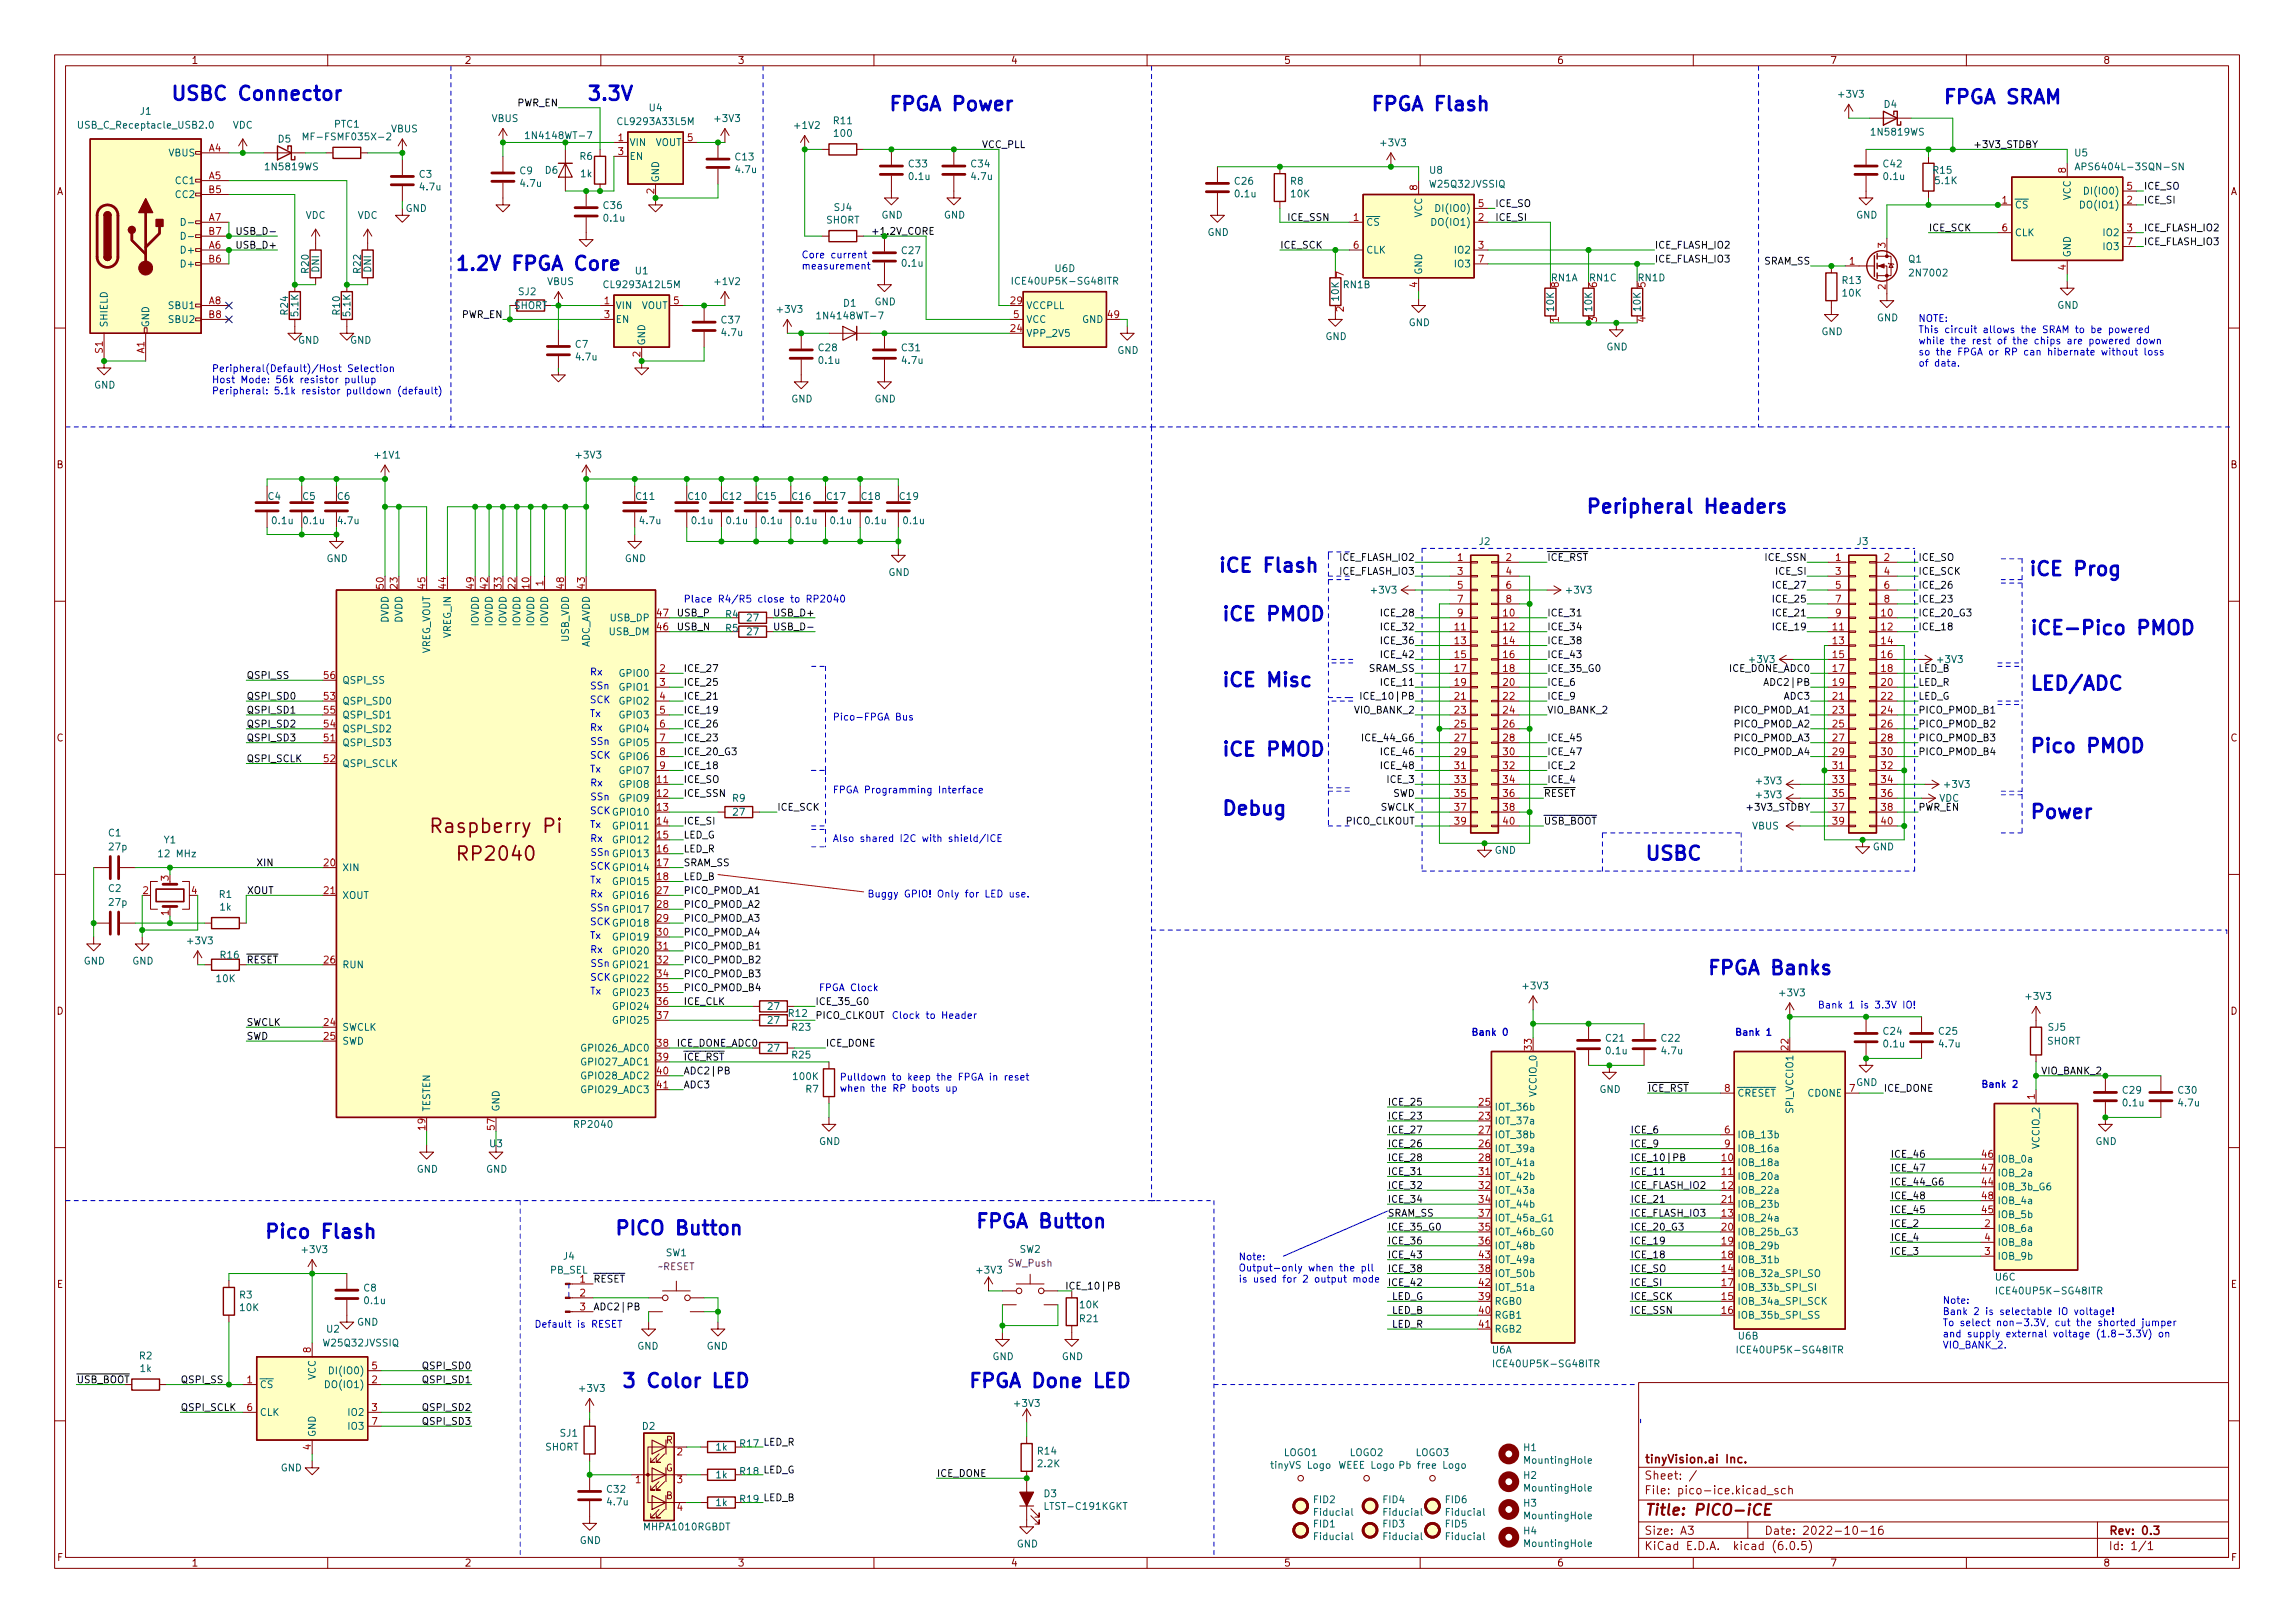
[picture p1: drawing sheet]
<svg xmlns="http://www.w3.org/2000/svg" width="420mm" height="297mm" viewBox="0 0 420 297" stroke-linecap="round" stroke-linejoin="round" font-family="sans-serif">
<defs><g id="words">
<g font-size="3.5" fill="#0000c2">
<text x="31.1" y="18.4">USBC Connector</text>
<text x="107.3" y="18.4">3.3V</text>
<text x="162.6" y="20.3">FPGA Power</text>
<text x="250.8" y="20.3">FPGA Flash</text>
<text x="355.6" y="19">FPGA SRAM</text>
<text x="83.2" y="49.5">1.2V FPGA Core</text>
<text x="290.2" y="93.9">Peripheral Headers</text>
<text x="222.9" y="104.7">iCE Flash</text>
<text x="373.7" y="105.4">iCE Prog</text>
<text x="223.5" y="113.6">iCE PMOD</text>
<text x="371.5" y="116.2">iCE-Pico PMOD</text>
<text x="223.5" y="125.7">iCE Misc</text>
<text x="371.5" y="126.3">LED/ADC</text>
<text x="371.5" y="137.8">Pico PMOD</text>
<text x="223.5" y="138.4">iCE PMOD</text>
<text x="223.5" y="149.2">Debug</text>
<text x="371.5" y="149.8">Power</text>
<text x="301" y="157.4">USBC</text>
<text x="312.4" y="178.4">FPGA Banks</text>
<text x="48.3" y="226.7">Pico Flash</text>
<text x="112.4" y="226">PICO Button</text>
<text x="178.4" y="224.8">FPGA Button</text>
<text x="113.7" y="254">3 Color LED</text>
<text x="177.2" y="254">FPGA Done LED</text>
</g>
<g font-size="3.5" fill="#840000">
<text x="79.9" y="152.4">Raspberry Pi</text>
<text x="84.4" y="157.5">RP2040</text>
</g>
<text font-size="2.8" fill="#840000" x="301" y="277.3">Title: PICO-iCE</text>
<g font-size="2.1" fill="#840000">
<text x="301" y="267.8">tinyVision.ai Inc.</text>
<text x="301" y="273.5">File: pico-ice.kicad_sch</text>
<text x="301" y="270.8">Sheet: /</text>
<text x="301" y="280.9">Size: A3</text>
<text x="323" y="280.9">Date: 2022-10-16</text>
<text x="386" y="280.9">Rev: 0.3</text>
<text x="301" y="283.7">KiCad E.D.A. kicad (6.0.5)</text>
<text x="386" y="283.7">Id: 1/1</text>
</g>
<g font-size="1.8" fill="#840000">
<text x="35" y="11.7">1</text>
<text x="85" y="11.7">2</text>
<text x="135" y="11.7">3</text>
<text x="185" y="11.7">4</text>
<text x="235" y="11.7">5</text>
<text x="285" y="11.7">6</text>
<text x="335" y="11.7">7</text>
<text x="385" y="11.7">8</text>
<text x="10.3" y="35.7">A</text>
<text x="408.3" y="35.7">A</text>
<text x="10.3" y="85.7">B</text>
<text x="408.3" y="85.7">B</text>
<text x="10.3" y="135.7">C</text>
<text x="408.3" y="135.7">C</text>
<text x="10.3" y="185.7">D</text>
<text x="408.3" y="185.7">D</text>
<text x="10.4" y="235.7">E</text>
<text x="408.4" y="235.7">E</text>
<text x="121.9" y="269.3">G</text>
<text x="121.9" y="264.2">R</text>
<text x="121.9" y="274.4">B</text>
<text x="10.4" y="285.7">F</text>
<text x="35" y="286.7">1</text>
<text x="85" y="286.7">2</text>
<text x="135" y="286.7">3</text>
<text x="185" y="286.7">4</text>
<text x="235" y="286.7">5</text>
<text x="285" y="286.7">6</text>
<text x="335" y="286.7">7</text>
<text x="385" y="286.7">8</text>
<text x="408.4" y="285.7">F</text>
</g>
<g font-size="1.8" fill="#006464">
<text x="336.7" y="17.9">+3V3</text>
<text x="14.9" y="23.5">USB_C_Receptacle_USB2.0</text>
<text x="25.7" y="21">J1</text>
<text x="42.6" y="23.5">VDC</text>
<text x="61.2" y="23.4">PTC1</text>
<text x="90" y="22.3">VBUS</text>
<text x="113.5" y="22.9">CL9293A33L5M</text>
<text x="118.9" y="20.4">U4</text>
<text x="131" y="22.3">+3V3</text>
<text x="145.6" y="23.6">+1V2</text>
<text x="152.7" y="22.7">R11</text>
<text x="344.9" y="19.7">D4</text>
<text x="30.9" y="28.6">VBUS</text>
<text x="50.9" y="26.1">D5</text>
<text x="56.7" y="25.7">MF-FSMF035X-2</text>
<text x="71.6" y="24.2">VBUS</text>
<text x="97" y="25.4">1N4148WT-7</text>
<text x="106.2" y="29.2">R6</text>
<text x="115.2" y="26.7">VIN</text>
<text x="115.2" y="29.2">EN</text>
<text x="119.9" y="26.7">VOUT</text>
<text x="134.7" y="29.3">C13</text>
<text x="152.8" y="25">100</text>
<text x="252.9" y="26.8">+3V3</text>
<text x="342.8" y="24.8">1N5819WS</text>
<text x="379.9" y="28.6">U5</text>
<text x="32.3" y="33.7">CC1</text>
<text x="48.8" y="31.2">1N5819WS</text>
<text x="76.8" y="32.5">C3</text>
<text x="77" y="34.8">4.7u</text>
<text x="95.2" y="31.9">C9</text>
<text x="95.4" y="34.2">4.7u</text>
<text x="99.8" y="31.8">D6</text>
<text x="106.3" y="32.4">1k</text>
<text x="120.6" y="33.4" transform="rotate(-90 120.6 33.4)">GND</text>
<text x="134.8" y="31.7">4.7u</text>
<text x="166.4" y="30.6">C33</text>
<text x="166.5" y="32.9">0.1u</text>
<text x="177.8" y="30.6">C34</text>
<text x="177.9" y="32.9">4.7u</text>
<text x="226.1" y="33.8">C26</text>
<text x="236.3" y="33.8">R8</text>
<text x="261.8" y="31.8">U8</text>
<text x="261.9" y="34.3">W25Q32JVSSIQ</text>
<text x="344.9" y="30.6">C42</text>
<text x="344.9" y="32.9">0.1u</text>
<text x="354" y="31.8">R15</text>
<text x="354.4" y="33.7">5.1K</text>
<text x="381.3" y="31.2">APS6404L-3SQN-SN</text>
<text x="382.3" y="35.6">DI(IO0)</text>
<text x="32.3" y="36.2">CC2</text>
<text x="55.9" y="40">VDC</text>
<text x="65.4" y="40">VDC</text>
<text x="74.2" y="38.8">GND</text>
<text x="110.5" y="38.2">C36</text>
<text x="110.6" y="40.5">0.1u</text>
<text x="151.2" y="40.9">SHORT</text>
<text x="152.7" y="38.6">SJ4</text>
<text x="161.4" y="40">GND</text>
<text x="172.8" y="40">GND</text>
<text x="226.2" y="36.1">0.1u</text>
<text x="236.4" y="36.1">10K</text>
<text x="250.1" y="41.3">~{CS}</text>
<text x="260.3" y="39.8" transform="rotate(-90 260.3 39.8)">VCC</text>
<text x="262.7" y="41.3">DO(IO1)</text>
<text x="263.6" y="38.8">DI(IO0)</text>
<text x="339.8" y="40">GND</text>
<text x="368.8" y="38.1">~{CS}</text>
<text x="379.1" y="36.7" transform="rotate(-90 379.1 36.7)">VCC</text>
<text x="381.4" y="38.1">DO(IO1)</text>
<text x="33.5" y="46.4">D+</text>
<text x="165.1" y="46.5">C27</text>
<text x="221" y="43.2">GND</text>
<text x="250.1" y="46.4">CLK</text>
<text x="266.5" y="46.4">IO2</text>
<text x="368.8" y="43.2">CLK</text>
<text x="379.1" y="47.2" transform="rotate(-90 379.1 47.2)">GND</text>
<text x="385.3" y="43.2">IO2</text>
<text x="385.3" y="45.8">IO3</text>
<text x="33.5" y="48.9">D+</text>
<text x="56.5" y="49.9" transform="rotate(-90 56.5 49.9)">R20</text>
<text x="58.4" y="49.8" transform="rotate(-90 58.4 49.8)">DNI</text>
<text x="66" y="49.9" transform="rotate(-90 66 49.9)">R22</text>
<text x="67.9" y="49.8" transform="rotate(-90 67.9 49.8)">DNI</text>
<text x="100.2" y="52.2">VBUS</text>
<text x="110.9" y="52.7">CL9293A12L5M</text>
<text x="116.3" y="50.2">U1</text>
<text x="131" y="52.2">+1V2</text>
<text x="165.2" y="48.8">0.1u</text>
<text x="186.1" y="52.1">ICE40UP5K-SG48ITR</text>
<text x="193.2" y="49.8">U6D</text>
<text x="246" y="52.7">RN1B</text>
<text x="260.3" y="50.3" transform="rotate(-90 260.3 50.3)">GND</text>
<text x="266.5" y="48.9">IO3</text>
<text x="284" y="51.5">RN1A</text>
<text x="291" y="51.5">RN1C</text>
<text x="299.9" y="51.5">RN1D</text>
<text x="337.4" y="52">R13</text>
<text x="349.4" y="48">Q1</text>
<text x="349.9" y="50.6">2N7002</text>
<text x="19.7" y="60" transform="rotate(-90 19.7 60)">SHIELD</text>
<text x="27.3" y="60" transform="rotate(-90 27.3 60)">GND</text>
<text x="31.1" y="56.6">SBU1</text>
<text x="31.1" y="59.1">SBU2</text>
<text x="52.7" y="57.5" transform="rotate(-90 52.7 57.5)">R24</text>
<text x="54.6" y="57.8" transform="rotate(-90 54.6 57.8)">5.1K</text>
<text x="62.2" y="57.5" transform="rotate(-90 62.2 57.5)">R10</text>
<text x="64.1" y="57.8" transform="rotate(-90 64.1 57.8)">5.1K</text>
<text x="94.1" y="56.6">SHORT</text>
<text x="94.9" y="54">SJ2</text>
<text x="112.6" y="56.6">VIN</text>
<text x="112.6" y="59.1">EN</text>
<text x="117.4" y="56.6">VOUT</text>
<text x="132.1" y="59.2">C37</text>
<text x="142.4" y="57.2">+3V3</text>
<text x="150.3" y="58.4">1N4148WT-7</text>
<text x="154.4" y="56.1">D1</text>
<text x="160.1" y="55.9">GND</text>
<text x="187.8" y="56.6">VCCPLL</text>
<text x="187.8" y="59.1">VCC</text>
<text x="198.1" y="59.1">GND</text>
<text x="245.1" y="55" transform="rotate(-90 245.1 55)">10K</text>
<text x="257.9" y="59.7">GND</text>
<text x="284.5" y="56.9" transform="rotate(-90 284.5 56.9)">10K</text>
<text x="291.5" y="56.9" transform="rotate(-90 291.5 56.9)">10K</text>
<text x="300.4" y="56.9" transform="rotate(-90 300.4 56.9)">10K</text>
<text x="337.4" y="54.3">10K</text>
<text x="343.6" y="58.8">GND</text>
<text x="376.6" y="56.5">GND</text>
<text x="54.5" y="62.9">GND</text>
<text x="64.1" y="62.9">GND</text>
<text x="105.3" y="63.6">C7</text>
<text x="105.6" y="65.9">4.7u</text>
<text x="118.1" y="63.3" transform="rotate(-90 118.1 63.3)">GND</text>
<text x="132.2" y="61.5">4.7u</text>
<text x="149.9" y="64.3">C28</text>
<text x="165.1" y="64.3">C31</text>
<text x="187.8" y="61.6">VPP_2V5</text>
<text x="204.5" y="64.8">GND</text>
<text x="242.6" y="62.2">GND</text>
<text x="294.1" y="64.1">GND</text>
<text x="333.4" y="61.3">GND</text>
<text x="17.2" y="71.1">GND</text>
<text x="150" y="66.6">0.1u</text>
<text x="165.2" y="66.6">4.7u</text>
<text x="144.8" y="73.6">GND</text>
<text x="160.1" y="73.6">GND</text>
<text x="68.8" y="83.9">+1V1</text>
<text x="105.6" y="83.9">+3V3</text>
<text x="49.1" y="91.5">C4</text>
<text x="49.9" y="95.9">0.1u</text>
<text x="55.4" y="91.5">C5</text>
<text x="55.6" y="95.9">0.1u</text>
<text x="61.8" y="91.5">C6</text>
<text x="62" y="95.9">4.7u</text>
<text x="116.5" y="91.5">C11</text>
<text x="117.2" y="95.9">4.7u</text>
<text x="126" y="91.5">C10</text>
<text x="126.8" y="95.9">0.1u</text>
<text x="132.4" y="91.5">C12</text>
<text x="133.1" y="95.9">0.1u</text>
<text x="138.7" y="91.5">C15</text>
<text x="139.5" y="95.9">0.1u</text>
<text x="145.1" y="91.5">C16</text>
<text x="145.8" y="95.9">0.1u</text>
<text x="151.4" y="91.5">C17</text>
<text x="152.2" y="95.9">0.1u</text>
<text x="157.8" y="91.5">C18</text>
<text x="158.5" y="95.9">0.1u</text>
<text x="164.8" y="91.5">C19</text>
<text x="165.5" y="95.9">0.1u</text>
<text x="270.8" y="99.7">J2</text>
<text x="340" y="99.7">J3</text>
<text x="59.8" y="102.9">GND</text>
<text x="114.4" y="102.9">GND</text>
<text x="162.6" y="105.4">GND</text>
<text x="111.8" y="113.7">USB_DP</text>
<text x="132.9" y="113.1">R4</text>
<text x="136.8" y="113.7">27</text>
<text x="251.2" y="108.6">+3V3</text>
<text x="286.9" y="108.6">+3V3</text>
<text x="71.1" y="114" transform="rotate(-90 71.1 114)">DVDD</text>
<text x="73.7" y="114" transform="rotate(-90 73.7 114)">DVDD</text>
<text x="78.7" y="119.9" transform="rotate(-90 78.7 119.9)">VREG_VOUT</text>
<text x="82.5" y="116.8" transform="rotate(-90 82.5 116.8)">VREG_IN</text>
<text x="87.6" y="114.6" transform="rotate(-90 87.6 114.6)">IOVDD</text>
<text x="90.2" y="114.6" transform="rotate(-90 90.2 114.6)">IOVDD</text>
<text x="92.7" y="114.6" transform="rotate(-90 92.7 114.6)">IOVDD</text>
<text x="95.2" y="114.6" transform="rotate(-90 95.2 114.6)">IOVDD</text>
<text x="97.8" y="114.6" transform="rotate(-90 97.8 114.6)">IOVDD</text>
<text x="100.3" y="114.6" transform="rotate(-90 100.3 114.6)">IOVDD</text>
<text x="104.1" y="117.5" transform="rotate(-90 104.1 117.5)">USB_VDD</text>
<text x="107.9" y="118.8" transform="rotate(-90 107.9 118.8)">ADC_AVDD</text>
<text x="111.5" y="116.2">USB_DM</text>
<text x="132.9" y="115.6">R5</text>
<text x="136.8" y="116.2">27</text>
<text x="62.6" y="125.1">QSPI_SS</text>
<text x="113.6" y="123.9">GPIO0</text>
<text x="320.4" y="121.3">+3V3</text>
<text x="354.9" y="121.3">+3V3</text>
<text x="62.6" y="128.9">QSPI_SD0</text>
<text x="62.6" y="131.5">QSPI_SD1</text>
<text x="113.6" y="126.4">GPIO1</text>
<text x="113.6" y="128.9">GPIO2</text>
<text x="113.6" y="131.5">GPIO3</text>
<text x="62.6" y="136.6">QSPI_SD3</text>
<text x="62.6" y="134">QSPI_SD2</text>
<text x="113.6" y="134">GPIO4</text>
<text x="113.6" y="136.6">GPIO5</text>
<text x="62.6" y="140.4">QSPI_SCLK</text>
<text x="113.6" y="139.1">GPIO6</text>
<text x="113.6" y="141.6">GPIO7</text>
<text x="321.7" y="143.5">+3V3</text>
<text x="113.6" y="144.2">GPIO8</text>
<text x="113.6" y="146.7">GPIO9</text>
<text x="134.1" y="146.7">R9</text>
<text x="134.3" y="149.3">27</text>
<text x="321.7" y="146.1">+3V3</text>
<text x="355" y="146.7">VDC</text>
<text x="356.1" y="144.2">+3V3</text>
<text x="19.9" y="153.1">C1</text>
<text x="20" y="155.6">27p</text>
<text x="30" y="154.3">Y1</text>
<text x="112.6" y="151.8">GPIO11</text>
<text x="112.6" y="154.3">GPIO12</text>
<text x="320.8" y="151.8">VBUS</text>
<text x="342.8" y="155.6">GND</text>
<text x="29.3" y="156.9">12 MHz</text>
<text x="62.6" y="159.4">XIN</text>
<text x="112.6" y="156.9">GPIO13</text>
<text x="112.6" y="162">GPIO15</text>
<text x="273.6" y="156.2">GND</text>
<text x="19.9" y="163.2">C2</text>
<text x="20" y="165.8">27p</text>
<text x="40.1" y="164.3">R1</text>
<text x="40.3" y="166.6">1k</text>
<text x="62.6" y="164.5">XOUT</text>
<text x="112.6" y="164.5">GPIO16</text>
<text x="112.6" y="167">GPIO17</text>
<text x="34.5" y="172.8">+3V3</text>
<text x="112.6" y="172.1">GPIO19</text>
<text x="15.3" y="176.5">GND</text>
<text x="24.2" y="176.5">GND</text>
<text x="39.7" y="179.7">10K</text>
<text x="40.4" y="175.4">R16</text>
<text x="62.6" y="177.2">RUN</text>
<text x="112.6" y="174.7">GPIO20</text>
<text x="112.6" y="177.2">GPIO21</text>
<text x="112.6" y="182.3">GPIO23</text>
<text x="112.6" y="184.8">GPIO24</text>
<text x="140.6" y="184.8">27</text>
<text x="279" y="181.1">+3V3</text>
<text x="326" y="182.3">+3V3</text>
<text x="371" y="183">+3V3</text>
<text x="62.6" y="188.6">SWCLK</text>
<text x="62.6" y="191.2">SWD</text>
<text x="112.6" y="187.4">GPIO25</text>
<text x="140.6" y="187.4">27</text>
<text x="144.4" y="186.1">R12</text>
<text x="145.1" y="188.6">R23</text>
<text x="294.1" y="190.6">C21</text>
<text x="304.2" y="190.6">C22</text>
<text x="344.9" y="189.4">C24</text>
<text x="344.9" y="191.7">0.1u</text>
<text x="355" y="189.4">C25</text>
<text x="355.1" y="191.7">4.7u</text>
<text x="374.7" y="191.2">SHORT</text>
<text x="375" y="188.6">SJ5</text>
<text x="106.8" y="192.4">GPIO26_ADC0</text>
<text x="106.8" y="195">GPIO27_ADC1</text>
<text x="106.8" y="197.5">GPIO28_ADC2</text>
<text x="140.6" y="192.4">27</text>
<text x="145.1" y="193.7">R25</text>
<text x="145.3" y="197.6">100K</text>
<text x="294.1" y="192.9">0.1u</text>
<text x="304.3" y="192.9">4.7u</text>
<text x="78.7" y="203.5" transform="rotate(-90 78.7 203.5)">TESTEN</text>
<text x="91.4" y="203.5" transform="rotate(-90 91.4 203.5)">GND</text>
<text x="106.8" y="200.1">GPIO29_ADC3</text>
<text x="147.5" y="200">R7</text>
<text x="273.6" y="203.2">IOT_36b</text>
<text x="281.3" y="200.5" transform="rotate(-90 281.3 200.5)">VCCIO_0</text>
<text x="292.8" y="200">GND</text>
<text x="318" y="200.7">~{CRESET}</text>
<text x="328.3" y="203.4" transform="rotate(-90 328.3 203.4)">SPI_VCCIO1</text>
<text x="330.9" y="200.7">CDONE</text>
<text x="339.8" y="198.7">GND</text>
<text x="388.7" y="200.2">C29</text>
<text x="388.8" y="202.5">0.1u</text>
<text x="398.8" y="200.2">C30</text>
<text x="398.9" y="202.5">4.7u</text>
<text x="89.7" y="209.9">U3</text>
<text x="105.4" y="206.4">RP2040</text>
<text x="149.9" y="209.5">GND</text>
<text x="273.6" y="205.8">IOT_37a</text>
<text x="273.6" y="208.3">IOT_38b</text>
<text x="318" y="208.3">IOB_13b</text>
<text x="383.6" y="209.5">GND</text>
<text x="76.3" y="214.6">GND</text>
<text x="89" y="214.6">GND</text>
<text x="273.6" y="210.9">IOT_39a</text>
<text x="273.6" y="213.4">IOT_41a</text>
<text x="273.6" y="215.9">IOT_42b</text>
<text x="318" y="213.4">IOB_18a</text>
<text x="318" y="215.9">IOB_20a</text>
<text x="318" y="210.9">IOB_16a</text>
<text x="365.6" y="212.8">IOB_0a</text>
<text x="365.6" y="215.3">IOB_2a</text>
<text x="373.4" y="210" transform="rotate(-90 373.4 210)">VCCIO_2</text>
<text x="273.6" y="218.5">IOT_43a</text>
<text x="273.6" y="221">IOT_44b</text>
<text x="318" y="218.5">IOB_22a</text>
<text x="318" y="221">IOB_23b</text>
<text x="365.6" y="217.8">IOB_3b_G6</text>
<text x="365.6" y="220.4">IOB_4a</text>
<text x="273.6" y="226.1">IOT_46b_G0</text>
<text x="273.6" y="223.6">IOT_45a_G1</text>
<text x="318" y="223.6">IOB_24a</text>
<text x="318" y="226.1">IOB_25b_G3</text>
<text x="365.6" y="225.5">IOB_6a</text>
<text x="365.6" y="222.9">IOB_5b</text>
<text x="55.4" y="229.3">+3V3</text>
<text x="100.7" y="233.1">PB_SEL</text>
<text x="103.2" y="230.5">J4</text>
<text x="121.9" y="229.9">SW1</text>
<text x="179" y="233.1">+3V3</text>
<text x="186.7" y="229.3">SW2</text>
<text x="273.6" y="228.6">IOT_48b</text>
<text x="273.6" y="233.7">IOT_50b</text>
<text x="273.6" y="231.2">IOT_49a</text>
<text x="318" y="233.7">IOB_32a_SPI_SO</text>
<text x="318" y="231.2">IOB_31b</text>
<text x="318" y="228.6">IOB_29b</text>
<text x="365.6" y="230.5">IOB_9b</text>
<text x="365.6" y="228">IOB_8a</text>
<text x="43.9" y="237.6">R3</text>
<text x="44" y="239.9">10K</text>
<text x="66.6" y="236.4">C8</text>
<text x="66.8" y="238.7">0.1u</text>
<text x="197.7" y="239.4">10K</text>
<text x="273.6" y="238.8">RGB0</text>
<text x="273.6" y="236.3">IOT_51a</text>
<text x="318" y="238.8">IOB_34a_SPI_SCK</text>
<text x="318" y="236.3">IOB_33b_SPI_SI</text>
<text x="365.3" y="234.4">U6C</text>
<text x="366.3" y="236.9">ICE40UP5K-SG48ITR</text>
<text x="59.8" y="243.9">U2</text>
<text x="65.3" y="242.6">GND</text>
<text x="197.7" y="242">R21</text>
<text x="273.6" y="241.3">RGB1</text>
<text x="273.6" y="243.9">RGB2</text>
<text x="318" y="241.3">IOB_35b_SPI_SS</text>
<text x="318.3" y="245.1">U6B</text>
<text x="25.5" y="248.8">R2</text>
<text x="25.7" y="251.1">1k</text>
<text x="59.4" y="246.4">W25Q32JVSSIQ</text>
<text x="61" y="251.5">DI(IO0)</text>
<text x="116.7" y="247">GND</text>
<text x="129.4" y="247">GND</text>
<text x="181.7" y="248.9">GND</text>
<text x="194.4" y="248.9">GND</text>
<text x="273.2" y="247.7">U6A</text>
<text x="274.3" y="250.2">ICE40UP5K-SG48ITR</text>
<text x="318.9" y="247.7">ICE40UP5K-SG48ITR</text>
<text x="47.5" y="254">~{CS}</text>
<text x="57.8" y="252.6" transform="rotate(-90 57.8 252.6)">VCC</text>
<text x="60.1" y="254">DO(IO1)</text>
<text x="106.2" y="254.7">+3V3</text>
<text x="185.9" y="257.5">+3V3</text>
<text x="47.5" y="259.1">CLK</text>
<text x="57.8" y="263.1" transform="rotate(-90 57.8 263.1)">GND</text>
<text x="64" y="259.1">IO2</text>
<text x="64" y="261.7">IO3</text>
<text x="102.6" y="262.9">SJ1</text>
<text x="117.6" y="261.7">D2</text>
<text x="51.4" y="269.3">GND</text>
<text x="99.8" y="265.5">SHORT</text>
<text x="131.1" y="265.5">1k</text>
<text x="190" y="266.2">R14</text>
<text x="190.1" y="268.5">2.2K</text>
<text x="233" y="268.8">tinyVS Logo</text>
<text x="235" y="266.5">LOGO1</text>
<text x="245.2" y="268.8">WEEE Logo</text>
<text x="247.1" y="266.5">LOGO2</text>
<text x="256.8" y="268.8">Pb free Logo</text>
<text x="259.2" y="266.5">LOGO3</text>
<text x="279" y="265.6">H1</text>
<text x="279.3" y="267.9">MountingHole</text>
<text x="111.2" y="273.2">C32</text>
<text x="111.3" y="275.5">4.7u</text>
<text x="131.1" y="275.6">1k</text>
<text x="131.1" y="270.5">1k</text>
<text x="191.1" y="274">D3</text>
<text x="240.5" y="275.1">FID2</text>
<text x="253.2" y="275.1">FID4</text>
<text x="264.7" y="275.1">FID6</text>
<text x="279" y="275.7">H3</text>
<text x="279" y="270.6">H2</text>
<text x="279.3" y="273">MountingHole</text>
<text x="118" y="280.1">MHPA1010RGBDT</text>
<text x="191.6" y="276.3">LTST-C191KGKT</text>
<text x="240.5" y="279.5">FID1</text>
<text x="240.8" y="277.4">Fiducial</text>
<text x="240.8" y="281.8">Fiducial</text>
<text x="253.2" y="279.5">FID3</text>
<text x="253.5" y="281.8">Fiducial</text>
<text x="253.5" y="277.4">Fiducial</text>
<text x="264.7" y="279.5">FID5</text>
<text x="264.9" y="277.4">Fiducial</text>
<text x="264.9" y="281.8">Fiducial</text>
<text x="279" y="280.8">H4</text>
<text x="279.3" y="278">MountingHole</text>
<text x="106.1" y="282.6">GND</text>
<text x="186.1" y="283.2">GND</text>
<text x="279.3" y="283.1">MountingHole</text>
</g>
<g font-size="1.8" fill="#0f0f0f">
<text x="94.7" y="19.5">PWR_EN</text>
<text x="179.7" y="27.1">VCC_PLL</text>
<text x="361.2" y="27.1">+3V3_STDBY</text>
<text x="392.4" y="34.7">ICE_SO</text>
<text x="235.6" y="40.4">ICE_SSN</text>
<text x="273.7" y="40.4">ICE_SI</text>
<text x="273.7" y="37.9">ICE_SO</text>
<text x="392.4" y="37.2">ICE_SI</text>
<text x="43.8" y="45.5">USB_D+</text>
<text x="44.2" y="43">USB_D-</text>
<text x="234.3" y="45.5">ICE_SCK</text>
<text x="302.9" y="45.5">ICE_FLASH_IO2</text>
<text x="353.1" y="42.3">ICE_SCK</text>
<text x="392.4" y="44.9">ICE_FLASH_IO3</text>
<text x="392.4" y="42.3">ICE_FLASH_IO2</text>
<text x="302.9" y="48">ICE_FLASH_IO3</text>
<text x="322.9" y="48.4">SRAM_SS</text>
<text x="84.5" y="58.2">PWR_EN</text>
<text x="245.4" y="102.6">ICE_FLASH_IO2</text>
<text x="245.4" y="105.2">ICE_FLASH_IO3</text>
<text x="283.2" y="102.6">~{ICE_RST}</text>
<text x="323.3" y="102.6">ICE_SSN</text>
<text x="324.9" y="107.7">ICE_27</text>
<text x="325.2" y="105.2">ICE_SI</text>
<text x="351.2" y="102.6">ICE_SO</text>
<text x="351.2" y="107.7">ICE_26</text>
<text x="351.2" y="105.2">ICE_SCK</text>
<text x="123.8" y="112.8">USB_P</text>
<text x="142.2" y="112.8">USB_D+</text>
<text x="253.2" y="112.8">ICE_28</text>
<text x="283.2" y="112.8">ICE_31</text>
<text x="324.9" y="110.3">ICE_25</text>
<text x="324.9" y="112.8">ICE_21</text>
<text x="351.2" y="112.8">ICE_20_G3</text>
<text x="351.2" y="110.3">ICE_23</text>
<text x="123.8" y="115.3">USB_N</text>
<text x="142.6" y="115.3">USB_D-</text>
<text x="253.2" y="115.3">ICE_32</text>
<text x="253.2" y="117.9">ICE_36</text>
<text x="283.2" y="115.3">ICE_34</text>
<text x="283.2" y="117.9">ICE_38</text>
<text x="324.9" y="115.3">ICE_19</text>
<text x="351.2" y="115.3">ICE_18</text>
<text x="45.1" y="124.2">QSPI_SS</text>
<text x="125.1" y="125.5">ICE_25</text>
<text x="125.1" y="123">ICE_27</text>
<text x="250.5" y="123">SRAM_SS</text>
<text x="253.2" y="125.5">ICE_11</text>
<text x="253.2" y="120.4">ICE_42</text>
<text x="283.2" y="120.4">ICE_43</text>
<text x="283.2" y="123">ICE_35_G0</text>
<text x="283.2" y="125.5">ICE_6</text>
<text x="316.6" y="123">ICE_DONE_ADC0</text>
<text x="323.7" y="125.5">ADC2|PB</text>
<text x="351.2" y="123">LED_B</text>
<text x="351.2" y="125.5">LED_R</text>
<text x="45.1" y="128">QSPI_SD0</text>
<text x="45.1" y="130.6">QSPI_SD1</text>
<text x="125.1" y="130.6">ICE_19</text>
<text x="125.1" y="128">ICE_21</text>
<text x="248" y="130.6">VIO_BANK_2</text>
<text x="250.2" y="128">ICE_10|PB</text>
<text x="283.2" y="130.6">VIO_BANK_2</text>
<text x="283.2" y="128">ICE_9</text>
<text x="317.6" y="130.6">PICO_PMOD_A1</text>
<text x="326.7" y="128">ADC3</text>
<text x="351.2" y="130.6">PICO_PMOD_B1</text>
<text x="351.2" y="128">LED_G</text>
<text x="45.1" y="133.1">QSPI_SD2</text>
<text x="45.1" y="135.7">QSPI_SD3</text>
<text x="125.1" y="135.7">ICE_23</text>
<text x="125.1" y="133.1">ICE_26</text>
<text x="249.8" y="135.7">ICE_44_G6</text>
<text x="283.2" y="135.7">ICE_45</text>
<text x="317.6" y="135.7">PICO_PMOD_A3</text>
<text x="317.6" y="133.1">PICO_PMOD_A2</text>
<text x="351.2" y="135.7">PICO_PMOD_B3</text>
<text x="351.2" y="133.1">PICO_PMOD_B2</text>
<text x="45.1" y="139.5">QSPI_SCLK</text>
<text x="125.1" y="143.3">ICE_SO</text>
<text x="125.1" y="140.7">ICE_18</text>
<text x="125.1" y="138.2">ICE_20_G3</text>
<text x="253.2" y="138.2">ICE_46</text>
<text x="253.2" y="140.7">ICE_48</text>
<text x="254.2" y="143.3">ICE_3</text>
<text x="283.2" y="143.3">ICE_4</text>
<text x="283.2" y="140.7">ICE_2</text>
<text x="283.2" y="138.2">ICE_47</text>
<text x="317.6" y="138.2">PICO_PMOD_A4</text>
<text x="351.2" y="138.2">PICO_PMOD_B4</text>
<text x="125.1" y="145.8">ICE_SSN</text>
<text x="142.2" y="148.4">ICE_SCK</text>
<text x="252.6" y="148.4">SWCLK</text>
<text x="255" y="145.8">SWD</text>
<text x="282.6" y="145.8">~{RESET}</text>
<text x="320.3" y="148.4">+3V3_STDBY</text>
<text x="351.2" y="148.4">PWR_EN</text>
<text x="125.1" y="150.9">ICE_SI</text>
<text x="125.1" y="153.4">LED_G</text>
<text x="125.1" y="156">LED_R</text>
<text x="246.4" y="150.9">PICO_CLKOUT</text>
<text x="282.6" y="150.9">~{USB_BOOT}</text>
<text x="47.2" y="158.5">XIN</text>
<text x="125.1" y="161.1">LED_B</text>
<text x="125.1" y="158.5">SRAM_SS</text>
<text x="45.3" y="163.6">XOUT</text>
<text x="125.1" y="166.1">PICO_PMOD_A2</text>
<text x="125.1" y="163.6">PICO_PMOD_A1</text>
<text x="125.1" y="171.2">PICO_PMOD_A4</text>
<text x="125.1" y="168.7">PICO_PMOD_A3</text>
<text x="125.1" y="173.8">PICO_PMOD_B1</text>
<text x="45.1" y="176.3">~{RESET}</text>
<text x="125.1" y="178.8">PICO_PMOD_B3</text>
<text x="125.1" y="176.3">PICO_PMOD_B2</text>
<text x="125.1" y="183.9">ICE_CLK</text>
<text x="125.1" y="181.4">PICO_PMOD_B4</text>
<text x="149.2" y="183.9">ICE_35_G0</text>
<text x="45.1" y="187.7">SWCLK</text>
<text x="45.1" y="190.3">SWD</text>
<text x="123.8" y="191.5">ICE_DONE_ADC0</text>
<text x="149.2" y="186.5">PICO_CLKOUT</text>
<text x="151.1" y="191.5">ICE_DONE</text>
<text x="125.1" y="194.1">~{ICE_RST}</text>
<text x="125.1" y="196.6">ADC2|PB</text>
<text x="373.6" y="196.6">VIO_BANK_2</text>
<text x="125.1" y="199.2">ADC3</text>
<text x="254" y="202.3">ICE_25</text>
<text x="301.6" y="199.8">~{ICE_RST}</text>
<text x="344.8" y="199.8">ICE_DONE</text>
<text x="254" y="210">ICE_26</text>
<text x="254" y="204.9">ICE_23</text>
<text x="254" y="207.4">ICE_27</text>
<text x="298.4" y="210">ICE_9</text>
<text x="298.4" y="207.4">ICE_6</text>
<text x="254" y="215">ICE_31</text>
<text x="254" y="212.5">ICE_28</text>
<text x="298.4" y="212.5">ICE_10|PB</text>
<text x="298.4" y="215">ICE_11</text>
<text x="346.1" y="211.9">ICE_46</text>
<text x="346.1" y="214.4">ICE_47</text>
<text x="254" y="217.6">ICE_32</text>
<text x="254" y="220.1">ICE_34</text>
<text x="298.4" y="220.1">ICE_21</text>
<text x="298.4" y="217.6">ICE_FLASH_IO2</text>
<text x="346.1" y="219.5">ICE_48</text>
<text x="346.1" y="216.9">ICE_44_G6</text>
<text x="254" y="225.2">ICE_35_G0</text>
<text x="254" y="227.7">ICE_36</text>
<text x="254" y="222.7">SRAM_SS</text>
<text x="298.4" y="222.7">ICE_FLASH_IO3</text>
<text x="298.4" y="225.2">ICE_20_G3</text>
<text x="298.4" y="227.7">ICE_19</text>
<text x="346.1" y="224.6">ICE_2</text>
<text x="346.1" y="227.1">ICE_4</text>
<text x="346.1" y="222">ICE_45</text>
<text x="254" y="230.3">ICE_43</text>
<text x="254" y="232.8">ICE_38</text>
<text x="298.4" y="232.8">ICE_SO</text>
<text x="298.4" y="230.3">ICE_18</text>
<text x="346.1" y="229.6">ICE_3</text>
<text x="108.6" y="239.8">ADC2|PB</text>
<text x="108.6" y="234.7">~{RESET}</text>
<text x="194.9" y="236">ICE_10|PB</text>
<text x="254" y="235.4">ICE_42</text>
<text x="254.7" y="237.9">LED_G</text>
<text x="298.4" y="235.4">ICE_SI</text>
<text x="298.4" y="237.9">ICE_SCK</text>
<text x="254.8" y="243">LED_R</text>
<text x="254.8" y="240.4">LED_B</text>
<text x="298.4" y="240.4">ICE_SSN</text>
<text x="77.7" y="250.6">QSPI_SD0</text>
<text x="14" y="253.1">~{USB_BOOT}</text>
<text x="33" y="253.1">QSPI_SS</text>
<text x="77.7" y="253.1">QSPI_SD1</text>
<text x="33" y="258.2">QSPI_SCLK</text>
<text x="77.7" y="260.8">QSPI_SD3</text>
<text x="77.7" y="258.2">QSPI_SD2</text>
<text x="135.5" y="264.8">R17 LED_R</text>
<text x="135.5" y="269.9">R18 LED_G</text>
<text x="135.5" y="275">R19 LED_B</text>
<text x="171.4" y="270.3">ICE_DONE</text>
</g>
<g font-size="1.8" fill="#a90000">
<text x="38.2" y="27.7">A4</text>
<text x="113.2" y="25.8">1</text>
<text x="113.2" y="28.4">3</text>
<text x="125.9" y="25.8">5</text>
<text x="38.2" y="32.8">A5</text>
<text x="38.2" y="35.3">B5</text>
<text x="119.8" y="35.5" transform="rotate(-90 119.8 35.5)">2</text>
<text x="259.5" y="34.8" transform="rotate(-90 259.5 34.8)">8</text>
<text x="378.2" y="31.6" transform="rotate(-90 378.2 31.6)">8</text>
<text x="389.4" y="34.7">5</text>
<text x="38.2" y="40.4">A7</text>
<text x="247.8" y="40.4">1</text>
<text x="270.7" y="40.4">2</text>
<text x="270.7" y="37.9">5</text>
<text x="366.5" y="37.2">1</text>
<text x="389.4" y="37.2">2</text>
<text x="38.2" y="45.5">A6</text>
<text x="38.2" y="43">B7</text>
<text x="247.8" y="45.5">6</text>
<text x="270.7" y="45.5">3</text>
<text x="345.2" y="45.4" transform="rotate(-90 345.2 45.4)">3</text>
<text x="366.5" y="42.3">6</text>
<text x="389.4" y="42.3">3</text>
<text x="389.4" y="44.9">7</text>
<text x="38.2" y="48">B6</text>
<text x="246" y="50.7" transform="rotate(-90 246 50.7)">7</text>
<text x="259.5" y="52.6" transform="rotate(-90 259.5 52.6)">4</text>
<text x="270.7" y="48">7</text>
<text x="285.4" y="52.6" transform="rotate(-90 285.4 52.6)">8</text>
<text x="292.4" y="52.6" transform="rotate(-90 292.4 52.6)">6</text>
<text x="301.2" y="52.6" transform="rotate(-90 301.2 52.6)">5</text>
<text x="338.6" y="48.4">1</text>
<text x="345.2" y="53" transform="rotate(-90 345.2 53)">2</text>
<text x="378.2" y="49.4" transform="rotate(-90 378.2 49.4)">4</text>
<text x="38.2" y="55.7">A8</text>
<text x="38.2" y="58.2">B8</text>
<text x="110.6" y="55.7">1</text>
<text x="110.6" y="58.2">3</text>
<text x="123.3" y="55.7">5</text>
<text x="185.1" y="55.7">29</text>
<text x="185.6" y="58.2">5</text>
<text x="202.9" y="58.2">49</text>
<text x="246" y="57" transform="rotate(-90 246 57)">2</text>
<text x="285.4" y="58.9" transform="rotate(-90 285.4 58.9)">1</text>
<text x="292.4" y="58.9" transform="rotate(-90 292.4 58.9)">3</text>
<text x="301.2" y="58.9" transform="rotate(-90 301.2 58.9)">4</text>
<text x="18.8" y="64.6" transform="rotate(-90 18.8 64.6)">S1</text>
<text x="26.4" y="64.7" transform="rotate(-90 26.4 64.7)">A1</text>
<text x="117.2" y="65.3" transform="rotate(-90 117.2 65.3)">2</text>
<text x="185.1" y="60.7">24</text>
<text x="70.2" y="107.7" transform="rotate(-90 70.2 107.7)">50</text>
<text x="72.8" y="107.7" transform="rotate(-90 72.8 107.7)">23</text>
<text x="77.9" y="107.7" transform="rotate(-90 77.9 107.7)">45</text>
<text x="81.7" y="107.7" transform="rotate(-90 81.7 107.7)">44</text>
<text x="86.7" y="107.7" transform="rotate(-90 86.7 107.7)">49</text>
<text x="89.3" y="107.7" transform="rotate(-90 89.3 107.7)">42</text>
<text x="91.8" y="107.7" transform="rotate(-90 91.8 107.7)">33</text>
<text x="94.4" y="107.7" transform="rotate(-90 94.4 107.7)">22</text>
<text x="96.9" y="107.7" transform="rotate(-90 96.9 107.7)">10</text>
<text x="99.4" y="107.2" transform="rotate(-90 99.4 107.2)">1</text>
<text x="103.3" y="107.7" transform="rotate(-90 103.3 107.7)">48</text>
<text x="107.1" y="107.7" transform="rotate(-90 107.1 107.7)">43</text>
<text x="266.8" y="102.7">1</text>
<text x="266.8" y="105.2">3</text>
<text x="266.8" y="107.7">5</text>
<text x="275.7" y="102.7">2</text>
<text x="275.7" y="105.2">4</text>
<text x="275.7" y="107.7">6</text>
<text x="336.1" y="102.7">1</text>
<text x="336.1" y="105.2">3</text>
<text x="336.1" y="107.7">5</text>
<text x="344.9" y="102.7">2</text>
<text x="344.9" y="105.2">4</text>
<text x="344.9" y="107.7">6</text>
<text x="120.3" y="112.8">47</text>
<text x="266.8" y="110.3">7</text>
<text x="266.8" y="112.8">9</text>
<text x="275.2" y="112.8">10</text>
<text x="275.7" y="110.3">8</text>
<text x="336.1" y="110.3">7</text>
<text x="336.1" y="112.8">9</text>
<text x="344.5" y="112.8">10</text>
<text x="344.9" y="110.3">8</text>
<text x="120.3" y="115.4">46</text>
<text x="266.4" y="115.4">11</text>
<text x="266.4" y="117.9">13</text>
<text x="275.2" y="115.4">12</text>
<text x="275.2" y="117.9">14</text>
<text x="335.6" y="115.4">11</text>
<text x="335.6" y="117.9">13</text>
<text x="344.5" y="115.4">12</text>
<text x="344.5" y="117.9">14</text>
<text x="59.3" y="124.2">56</text>
<text x="120.8" y="123">2</text>
<text x="120.8" y="125.5">3</text>
<text x="266.4" y="120.4">15</text>
<text x="266.4" y="123">17</text>
<text x="266.4" y="125.5">19</text>
<text x="275.2" y="120.4">16</text>
<text x="275.2" y="123">18</text>
<text x="275.2" y="125.5">20</text>
<text x="335.6" y="120.4">15</text>
<text x="335.6" y="123">17</text>
<text x="335.6" y="125.5">19</text>
<text x="344.5" y="120.4">16</text>
<text x="344.5" y="123">18</text>
<text x="344.5" y="125.5">20</text>
<text x="59.3" y="128.1">53</text>
<text x="59.3" y="130.6">55</text>
<text x="120.8" y="128.1">4</text>
<text x="120.8" y="130.6">5</text>
<text x="266.4" y="128.1">21</text>
<text x="266.4" y="130.6">23</text>
<text x="275.2" y="128.1">22</text>
<text x="275.2" y="130.6">24</text>
<text x="335.6" y="128.1">21</text>
<text x="335.6" y="130.6">23</text>
<text x="344.5" y="128.1">22</text>
<text x="344.5" y="130.6">24</text>
<text x="59.3" y="135.7">51</text>
<text x="59.3" y="133.1">54</text>
<text x="120.8" y="133.1">6</text>
<text x="120.8" y="135.7">7</text>
<text x="266.4" y="133.1">25</text>
<text x="266.4" y="135.7">27</text>
<text x="275.2" y="133.1">26</text>
<text x="275.2" y="135.7">28</text>
<text x="335.6" y="133.1">25</text>
<text x="335.6" y="135.7">27</text>
<text x="344.5" y="133.1">26</text>
<text x="344.5" y="135.7">28</text>
<text x="59.3" y="139.5">52</text>
<text x="120.3" y="143.3">11</text>
<text x="120.8" y="138.2">8</text>
<text x="120.8" y="140.8">9</text>
<text x="266.4" y="138.2">29</text>
<text x="266.4" y="140.8">31</text>
<text x="266.4" y="143.3">33</text>
<text x="275.2" y="138.2">30</text>
<text x="275.2" y="140.8">32</text>
<text x="275.2" y="143.3">34</text>
<text x="335.6" y="138.2">29</text>
<text x="335.6" y="140.8">31</text>
<text x="335.6" y="143.3">33</text>
<text x="344.5" y="138.2">30</text>
<text x="344.5" y="140.8">32</text>
<text x="344.5" y="143.3">34</text>
<text x="120.3" y="145.8">12</text>
<text x="120.3" y="148.4">13</text>
<text x="266.4" y="145.8">35</text>
<text x="266.4" y="148.4">37</text>
<text x="275.2" y="145.8">36</text>
<text x="275.2" y="148.4">38</text>
<text x="335.6" y="145.8">35</text>
<text x="335.6" y="148.4">37</text>
<text x="344.5" y="145.8">36</text>
<text x="344.5" y="148.4">38</text>
<text x="120.3" y="150.9">14</text>
<text x="120.3" y="153.5">15</text>
<text x="120.3" y="156">16</text>
<text x="266.4" y="150.9">39</text>
<text x="275.2" y="150.9">40</text>
<text x="335.6" y="150.9">39</text>
<text x="344.5" y="150.9">40</text>
<text x="30.9" y="161.2" transform="rotate(-90 30.9 161.2)">3</text>
<text x="59.3" y="158.5">20</text>
<text x="120.3" y="158.5">17</text>
<text x="120.3" y="161.1">18</text>
<text x="26.2" y="163.6">2</text>
<text x="30.9" y="167.5" transform="rotate(-90 30.9 167.5)">1</text>
<text x="35.1" y="163.6">4</text>
<text x="59.3" y="163.6">21</text>
<text x="120.3" y="163.6">27</text>
<text x="120.3" y="166.2">28</text>
<text x="120.3" y="168.7">29</text>
<text x="120.3" y="171.2">30</text>
<text x="120.3" y="173.8">31</text>
<text x="59.3" y="176.3">26</text>
<text x="120.3" y="176.3">32</text>
<text x="120.3" y="178.9">34</text>
<text x="120.3" y="181.4">35</text>
<text x="120.3" y="183.9">36</text>
<text x="59.3" y="187.7">24</text>
<text x="59.3" y="190.3">25</text>
<text x="120.3" y="186.5">37</text>
<text x="120.3" y="191.6">38</text>
<text x="120.3" y="194.1">39</text>
<text x="120.3" y="196.6">40</text>
<text x="280.4" y="192.2" transform="rotate(-90 280.4 192.2)">33</text>
<text x="327.4" y="192.2" transform="rotate(-90 327.4 192.2)">22</text>
<text x="120.3" y="199.2">41</text>
<text x="270.8" y="202.3">25</text>
<text x="315.7" y="199.8">8</text>
<text x="338.6" y="199.8">7</text>
<text x="372.5" y="201.2" transform="rotate(-90 372.5 201.2)">1</text>
<text x="77.9" y="206.8" transform="rotate(-90 77.9 206.8)">19</text>
<text x="90.6" y="206.8" transform="rotate(-90 90.6 206.8)">57</text>
<text x="270.8" y="204.9">23</text>
<text x="270.8" y="210">26</text>
<text x="270.8" y="207.4">27</text>
<text x="315.7" y="207.4">6</text>
<text x="315.7" y="210">9</text>
<text x="270.8" y="212.5">28</text>
<text x="270.8" y="215">31</text>
<text x="315.2" y="212.5">10</text>
<text x="315.2" y="215">11</text>
<text x="362.9" y="211.9">46</text>
<text x="362.9" y="214.4">47</text>
<text x="270.8" y="217.6">32</text>
<text x="270.8" y="220.1">34</text>
<text x="315.2" y="217.6">12</text>
<text x="315.2" y="220.1">21</text>
<text x="362.9" y="217">44</text>
<text x="362.9" y="219.5">48</text>
<text x="270.8" y="225.2">35</text>
<text x="270.8" y="227.7">36</text>
<text x="270.8" y="222.7">37</text>
<text x="315.2" y="222.7">13</text>
<text x="315.2" y="227.7">19</text>
<text x="315.2" y="225.2">20</text>
<text x="362.9" y="222">45</text>
<text x="363.4" y="224.6">2</text>
<text x="363.4" y="227.1">4</text>
<text x="270.8" y="232.8">38</text>
<text x="270.8" y="230.3">43</text>
<text x="315.2" y="232.8">14</text>
<text x="315.2" y="230.3">18</text>
<text x="363.4" y="229.7">3</text>
<text x="106.2" y="234.7">1</text>
<text x="106.2" y="237.3">2</text>
<text x="106.2" y="239.8">3</text>
<text x="270.8" y="237.9">39</text>
<text x="270.8" y="235.4">42</text>
<text x="315.2" y="237.9">15</text>
<text x="315.2" y="235.4">17</text>
<text x="270.8" y="240.4">40</text>
<text x="270.8" y="243">41</text>
<text x="315.2" y="240.4">16</text>
<text x="56.9" y="247.5" transform="rotate(-90 56.9 247.5)">8</text>
<text x="68.1" y="250.6">5</text>
<text x="45.2" y="253.1">1</text>
<text x="68.1" y="253.1">2</text>
<text x="45.2" y="258.2">6</text>
<text x="68.1" y="258.2">3</text>
<text x="68.1" y="260.8">7</text>
<text x="56.9" y="265.3" transform="rotate(-90 56.9 265.3)">4</text>
<text x="124" y="266.4">2</text>
<text x="116.3" y="271.4">1</text>
<text x="124" y="271.4">3</text>
<text x="124" y="276.5">4</text>
</g>
<g font-size="1.8" fill="#0000c2">
<text x="146.7" y="47.3">Core current</text>
<text x="146.7" y="49.3">measurement</text>
<text x="351.2" y="58.9">NOTE:</text>
<text x="351.2" y="61">This circuit allows the SRAM to be powered</text>
<text x="351.2" y="63">while the rest of the chips are powered down</text>
<text x="351.2" y="65">so the FPGA or RP can hibernate without loss</text>
<text x="38.7" y="68.1">Peripheral(Default)/Host Selection</text>
<text x="38.7" y="70.1">Host Mode: 56k resistor pullup</text>
<text x="351.2" y="67.1">of data.</text>
<text x="38.7" y="72.2">Peripheral: 5.1k resistor pulldown (default)</text>
<text x="125.1" y="110.3">Place R4/R5 close to RP2040</text>
<text x="107.9" y="123.6">Rx</text>
<text x="107.9" y="128.7">SCK</text>
<text x="107.9" y="131.2">Tx</text>
<text x="107.9" y="126.2">SSn</text>
<text x="152.4" y="131.9">Pico-FPGA Bus</text>
<text x="107.9" y="133.8">Rx</text>
<text x="108" y="136.3">SSn</text>
<text x="107.9" y="141.4">Tx</text>
<text x="107.9" y="138.9">SCK</text>
<text x="108" y="143.9">Rx</text>
<text x="107.9" y="149">SCK GPIO10</text>
<text x="108" y="146.5">SSn</text>
<text x="152.4" y="145.2">FPGA Programming Interface</text>
<text x="107.9" y="151.5">Tx</text>
<text x="108" y="154.1">Rx</text>
<text x="152.4" y="154.1">Also shared I2C with shield/ICE</text>
<text x="108" y="159.2">SCK GPIO14</text>
<text x="108" y="161.7">Tx</text>
<text x="108" y="156.6">SSn</text>
<text x="108" y="164.2">Rx</text>
<text x="108" y="166.8">SSn</text>
<text x="158.7" y="164.2">Buggy GPIO! Only for LED use.</text>
<text x="107.9" y="169.3">SCK GPIO18</text>
<text x="107.9" y="171.8">Tx</text>
<text x="108" y="174.4">Rx</text>
<text x="108" y="179.5">SCK GPIO22</text>
<text x="108" y="176.9">SSn</text>
<text x="108" y="182">Tx</text>
<text x="149.9" y="181.4">FPGA Clock</text>
<text x="332.7" y="184.6">Bank 1 is 3.3V IO!</text>
<text x="163.2" y="186.5">Clock to Header</text>
<text x="269.2" y="189.5">Bank 0</text>
<text x="317.5" y="189.5">Bank 1</text>
<text x="153.7" y="197.8">Pulldown to keep the FPGA in reset</text>
<text x="153.7" y="199.8">when the RP boots up</text>
<text x="362.6" y="199.1">Bank 2</text>
<text x="226.7" y="230.6">Note:</text>
<text x="226.7" y="232.7">Output-only when the pll</text>
<text x="226.7" y="234.7">is used for 2 output mode</text>
<text x="355.6" y="238.6">Note:</text>
<text x="97.8" y="243">Default is RESET</text>
<text x="355.6" y="240.7">Bank 2 is selectable IO voltage!</text>
<text x="355.6" y="242.7">To select non-3.3V, cut the shorted jumper</text>
<text x="355.6" y="244.7">and supply external voltage (1.8-3.3V) on</text>
<text x="355.6" y="246.8">VIO_BANK_2.</text>
</g>
<text font-size="1.8" fill="#009600" x="159.4" y="43">+1.2V_CORE</text>
<g font-size="1.8" fill="#840084">
<text x="120.9" y="232.4">~RESET</text>
<text x="184.5" y="231.8">SW_Push</text>
</g>
</g></defs>
<g fill="none" stroke="#840000" stroke-width=".18">
<path d="M10 10h400v277h-400zM12 12h396v273h-396zM60 10v2M110 10v2M160 10v2M210 10v2M260 10v2M310 10v2M338.5 19.1l-.8 1.3M338.5 19.1v2.5M338.5 19.1l.7 1.3M360 10v2"/>
<path d="M35.8 35.3h1v.6h-1zM35.8 32.8h1v.5h-1zM35.8 27.7h1v.5h-1zM36.8 28h5.1M36.8 33.1h5.1M36.8 35.6h5.1M44.4 25.4l-.7 1.3M44.4 25.4v2.6M44.4 25.4l.8 1.3M48.3 28h7.6M59.7 28h1.3M66 28h1.3"/>
<path d="M73.7 38.1v1.3h1.2l-1.2 1.3-1.3-1.3h1.3M73.7 25.4v2.6M73.7 29.2v2.8M73.7 34.1v2.8M73.7 25.4l-.8 1.3M73.7 25.4l.7 1.3M92.1 33.4v4.1h1.2l-1.2 1.3-1.3-1.3h1.3M92.1 23.5l-.8 1.3M92.1 23.5v2.6M92.1 28.6v2.8M92.1 23.5l.7 1.3M103.5 27.3v7.7"/>
<path d="M107.3 39.8v4.1h1.3l-1.3 1.2-1.3-1.2h1.3M107.3 35v2.8M109.9 27.3v1.3M109.9 33.7v1.3M112.4 26.1h2.5M112.4 28.6h2.5M120 33.7v3.8h1.3l-1.3 1.3-1.3-1.3h1.3M125.1 26.1h2.5M131.4 26.1v2.8M131.4 30.9v2.8M132.7 23.5v2.6M132.7 23.5l-.7 1.3"/>
<path d="M132.7 23.5l.8 1.3M147.3 24.8l-.7 1.3M147.3 24.8v2.5M147.3 24.8l.8 1.3M150.5 27.3h1.3M156.8 27.3h1.3M163.2 32.2v4h1.3l-1.3 1.3-1.3-1.3h1.3M163.2 27.3v2.8M174.6 32.2v4h1.3l-1.3 1.3-1.2-1.3h1.2M174.6 27.3v2.8M222.9 35.3v4.1h1.3l-1.3 1.3-1.3-1.3h1.3M222.9 30.5v2.8"/>
<path d="M234.3 30.5v1.3M234.3 36.9v1.2M254.6 28l-.7 1.2M254.6 28v2.5M254.6 28l.8 1.2M259.7 33.1v2.5M269.9 38.1h2.5M341.6 32.2v4h1.3l-1.3 1.3-1.2-1.3h1.2M341.6 27.3v2.8M342.3 21.6h7.6M353.1 28.6v1.3M353.1 35v1.2"/>
<path d="M365.8 37.5h2.5M378.5 29.9v2.5M388.6 37.5h2.6M388.6 35h2.6M26.4 60h.5v1h-.5zM35.8 58.2h1v.5h-1zM35.8 55.7h1v.5h-1zM35.8 48h1v.6h-1zM35.8 45.5h1v.5h-1zM35.8 43h1v.5h-1zM35.8 40.4h1v.5h-1zM36.8 40.7h5.1"/>
<path d="M36.8 45.8h5.1M36.8 48.3h5.1M36.8 43.2h5.1M36.8 58.5h5.1M36.8 55.9h5.1M54 58.5v2.5h1.2l-1.2 1.3-1.3-1.3h1.3M54 52.1v1.3M57.8 41.9l-.8 1.3M57.8 41.9v3.9M57.8 50.8v1.3M57.8 41.9l.7 1.3M63.5 58.5v2.5h1.3l-1.3 1.3-1.3-1.3h1.3"/>
<path d="M63.5 52.1v1.3M67.3 41.9l-.8 1.3M67.3 41.9v3.9M67.3 50.8v1.3M67.3 41.9l.8 1.3M93.3 55.9h1.3M99.7 55.9h1.3M102.2 53.4l-.7 1.2M102.2 53.4v2.5M102.2 53.4l.8 1.2M109.9 58.5h2.5M109.9 55.9h2.5"/>
<path d="M122.6 55.9h2.5M128.9 55.9v2.8M132.7 53.4l-.7 1.2M132.7 53.4v2.5M132.7 53.4l.8 1.2M144.1 58.5l-.7 1.2M144.1 58.5v2.5M144.1 58.5l.8 1.2M150.5 43.2h1.3M156.8 43.2h1.3M161.9 48v4.1h1.3l-1.3 1.3-1.2-1.3h1.2M161.9 43.2v2.8"/>
<path d="M184.8 58.5h2.5M206.4 59.7v1.3h1.2l-1.2 1.3-1.3-1.3h1.3M244.5 57.2v1.3h1.2l-1.2 1.2-1.3-1.2h1.3M247 40.7h2.6M247 45.8h2.6M259.7 54.6v1.3h1.3l-1.3 1.3-1.3-1.3h1.3M259.7 50.8v2.6M269.9 40.7h2.5M269.9 45.8h2.5M269.9 48.3h2.5M295.9 59.1v1.3h1.3l-1.3 1.2-1.3-1.2h1.3M335.3 55v2.6h1.2l-1.2 1.2-1.3-1.2h1.3"/>
<path d="M335.3 48.7v1.2M337.8 48.7h5.4M343.7 48.7h1.7v6.3h1.3l-1.3 1.3-1.2-1.3h1.2M343.7 46.9h2.5v3.6h-2.5M345.4 43.6v3.3M345.7 48.2l.1 .1h.8l.1 .1M346.2 48.3l.4 .6h-.8zM365.8 42.6h2.5M378.5 51.5v1.2h1.2l-1.2 1.3-1.3-1.3h1.3M378.5 47.7v2.5M388.6 42.6h2.6M388.6 45.1h2.6"/>
<path d="M10 60h2M19 61v6.3h1.3l-1.3 1.3-1.2-1.3h1.2M26.7 61v5.1M102.2 67.3v1.3h1.3l-1.3 1.3-1.2-1.3h1.2M102.2 60.4v2.8M102.2 65.2v2.8M117.5 63.5v3.8h1.2l-1.2 1.3-1.3-1.3h1.3M128.9 60.7v2.8M146.7 65.8v4.1h1.3l-1.3 1.3-1.3-1.3h1.3M146.7 61v2.8M151.8 61h7.6M161.9 65.8v4.1h1.3l-1.3 1.3-1.2-1.3h1.2"/>
<path d="M161.9 61v2.8M408 60h2M48.9 88.9v2.8M48.9 93.8v2.8M55.2 88.9v2.8M55.2 93.8v2.8M61.6 97.8v1.3h1.3l-1.3 1.3-1.3-1.3h1.3M61.6 88.9v2.8M61.6 93.8v2.8M70.5 85.1l-.8 1.3M70.5 85.1v2.6M70.5 85.1l.7 1.3"/>
<path d="M107.3 85.1l-.7 1.3M107.3 85.1v2.6M107.3 85.1l.8 1.3M116.2 97.8v1.3h1.3l-1.3 1.3-1.3-1.3h1.3M116.2 88.9v2.8M116.2 93.8v2.8M125.7 88.9v2.8M125.7 93.8v2.8M132.1 88.9v2.8M132.1 93.8v2.8M138.4 88.9v2.8M138.4 93.8v2.8"/>
<path d="M144.8 88.9v2.8M144.8 93.8v2.8M151.1 88.9v2.8M151.1 93.8v2.8M157.5 88.9v2.8M157.5 93.8v2.8M164.5 88.9v2.8M164.5 93.8v2.8M10 110h2M99.7 105.4v2.6M140.3 113.1h1.3M140.3 115.6h1.3"/>
<path d="M164.5 100.4v1.2h1.2l-1.2 1.3-1.3-1.3h1.3M256.5 108h2.6M256.5 108l1.3 .7M257.8 107.2l-1.3 .8M265.4 102.9h3.8M265.4 113.1h3.8M265.4 115.6h3.8M265.4 118.1h3.8M265.4 105.4h3.8M265.4 108h3.8M265.4 110.5h3.8M269.2 118h1.3v.3h-1.3z"/>
<path d="M269.2 115.5h1.3v.2h-1.3zM269.2 112.9h1.3v.3h-1.3zM269.2 110.4h1.3v.3h-1.3zM269.2 107.9h1.3v.2h-1.3zM269.2 105.3h1.3v.3h-1.3zM269.2 102.8h1.3v.2h-1.3zM273 118h1.3v.3h-1.3zM273 115.5h1.3v.2h-1.3zM273 112.9h1.3v.3h-1.3zM273 110.4h1.3v.3h-1.3zM273 107.9h1.3v.2h-1.3zM273 105.3h1.3v.3h-1.3z"/>
<path d="M273 102.8h1.3v.2h-1.3zM274.3 102.9h3.8M274.3 113.1h3.8M274.3 115.6h3.8M274.3 118.1h3.8M274.3 105.4h3.8M274.3 108h3.8M274.3 110.5h3.8M283.2 108h2.5M284.5 107.2l1.2 .8M285.7 108l-1.2 .7M327 119.9l-1.2 .8"/>
<path d="M334.6 102.9h3.9M334.6 113.1h3.9M334.6 115.6h3.9M334.6 118.1h3.9M334.6 105.4h3.9M334.6 108h3.9M334.6 110.5h3.9M338.5 118h1.2v.3h-1.2zM338.5 115.5h1.2v.2h-1.2zM338.5 112.9h1.2v.3h-1.2zM338.5 110.4h1.2v.3h-1.2zM338.5 107.9h1.2v.2h-1.2z"/>
<path d="M338.5 105.3h1.2v.3h-1.2zM338.5 102.8h1.2v.2h-1.2zM342.3 118h1.2v.3h-1.2zM342.3 115.5h1.2v.2h-1.2zM342.3 112.9h1.2v.3h-1.2zM342.3 110.4h1.2v.3h-1.2zM342.3 107.9h1.2v.2h-1.2zM342.3 105.3h1.2v.3h-1.2zM342.3 102.8h1.2v.2h-1.2zM343.5 102.9h3.8M343.5 113.1h3.8M343.5 115.6h3.8"/>
<path d="M343.5 118.1h3.8M343.5 105.4h3.8M343.5 108h3.8M343.5 110.5h3.8M352.4 119.9l1.3 .8M408 110h2M59.1 135.9h2.5M120 123.2h2.6M120 125.8h2.6M120 128.3h2.6M120 130.8h2.6M120 133.4h2.6"/>
<path d="M120 135.9h2.6M120 138.5h2.6M265.4 120.7h3.8M265.4 123.2h3.8M265.4 125.8h3.8M265.4 128.3h3.8M265.4 130.8h3.8M265.4 133.4h3.8M265.4 135.9h3.8M265.4 138.5h3.8M269.2 138.3h1.3v.3h-1.3zM269.2 135.8h1.3v.3h-1.3z"/>
<path d="M269.2 133.3h1.3v.2h-1.3zM269.2 130.7h1.3v.3h-1.3zM269.2 128.2h1.3v.2h-1.3zM269.2 125.6h1.3v.3h-1.3zM269.2 123.1h1.3v.3h-1.3zM269.2 120.6h1.3v.2h-1.3zM273 138.3h1.3v.3h-1.3zM273 135.8h1.3v.3h-1.3zM273 133.3h1.3v.2h-1.3zM273 130.7h1.3v.3h-1.3zM273 128.2h1.3v.2h-1.3zM273 125.6h1.3v.3h-1.3z"/>
<path d="M273 123.1h1.3v.3h-1.3zM273 120.6h1.3v.2h-1.3zM274.3 120.7h3.8M274.3 123.2h3.8M274.3 125.8h3.8M274.3 128.3h3.8M274.3 130.8h3.8M274.3 133.4h3.8M274.3 135.9h3.8M274.3 138.5h3.8M325.8 120.7h2.5M325.8 120.7l1.2 .7"/>
<path d="M334.6 120.7h3.9M334.6 123.2h3.9M334.6 125.8h3.9M334.6 128.3h3.9M334.6 130.8h3.9M334.6 133.4h3.9M334.6 135.9h3.9M334.6 138.5h3.9M338.5 138.3h1.2v.3h-1.2zM338.5 135.8h1.2v.3h-1.2zM338.5 133.3h1.2v.2h-1.2zM338.5 130.7h1.2v.3h-1.2z"/>
<path d="M338.5 128.2h1.2v.2h-1.2zM338.5 125.6h1.2v.3h-1.2zM338.5 123.1h1.2v.3h-1.2zM338.5 120.6h1.2v.2h-1.2zM342.3 138.3h1.2v.3h-1.2zM342.3 135.8h1.2v.3h-1.2zM342.3 133.3h1.2v.2h-1.2zM342.3 130.7h1.2v.3h-1.2zM342.3 128.2h1.2v.2h-1.2zM342.3 125.6h1.2v.3h-1.2zM342.3 123.1h1.2v.3h-1.2zM342.3 120.6h1.2v.2h-1.2z"/>
<path d="M343.5 120.7h3.8M343.5 123.2h3.8M343.5 125.8h3.8M343.5 128.3h3.8M343.5 130.8h3.8M343.5 133.4h3.8M343.5 135.9h3.8M343.5 138.5h3.8M351.2 120.7h2.5M353.7 120.7l-1.3 .7M17.1 158.8h2.8M22 158.8h2.8"/>
<path d="M120 141h2.6M120 143.5h2.6M131.4 148.6h1.3M137.8 148.6h1.3M265.4 148.6h3.8M265.4 141h3.8M265.4 143.5h3.8M265.4 146.1h3.8M265.4 151.2h3.8M269.2 151h1.3v.3h-1.3zM269.2 148.5h1.3v.3h-1.3zM269.2 146h1.3v.2h-1.3z"/>
<path d="M269.2 143.4h1.3v.3h-1.3zM269.2 140.9h1.3v.2h-1.3zM271.8 154.3v1.3h-1.3l1.3 1.3 1.2-1.3h-1.2M273 151h1.3v.3h-1.3zM273 148.5h1.3v.3h-1.3zM273 146h1.3v.2h-1.3zM273 143.4h1.3v.3h-1.3zM273 140.9h1.3v.2h-1.3zM274.3 148.6h3.8M274.3 141h3.8M274.3 143.5h3.8M274.3 146.1h3.8"/>
<path d="M274.3 151.2h3.8M327 143.5h2.6M327 146.1h2.6M327 151.2h2.6M327 151.2l1.3 .7M327 146.1l1.3 .7M327 143.5l1.3 .8M328.3 150.4l-1.3 .8M328.3 145.3l-1.3 .8M328.3 142.8l-1.3 .7M334.6 148.6h3.9M334.6 141h3.9"/>
<path d="M334.6 143.5h3.9M334.6 146.1h3.9M334.6 151.2h3.9M338.5 151h1.2v.3h-1.2zM338.5 148.5h1.2v.3h-1.2zM338.5 146h1.2v.2h-1.2zM338.5 143.4h1.2v.3h-1.2zM338.5 140.9h1.2v.2h-1.2zM341 153.7v1.3h-1.3l1.3 1.2 1.3-1.2h-1.3M342.3 151h1.2v.3h-1.2zM342.3 148.5h1.2v.3h-1.2zM342.3 146h1.2v.2h-1.2z"/>
<path d="M342.3 143.4h1.2v.3h-1.2zM342.3 140.9h1.2v.2h-1.2zM343.5 148.6h3.8M343.5 141h3.8M343.5 143.5h3.8M343.5 146.1h3.8M343.5 151.2h3.8M351.8 146.1h2.5M352.4 143.5h2.6M353.1 145.3l1.2 .8M353.7 142.8l1.3 .7M354.3 146.1l-1.2 .7"/>
<path d="M355 143.5l-1.3 .8M10 160h2M17.1 171.5v1.3h1.3l-1.3 1.2-1.2-1.2h1.2M17.1 168.9h2.8M22 168.9h2.8M26 171.5v1.3h1.3l-1.3 1.2-1.2-1.2h1.2M28.8 161.3h-1.2v5.1h1.2M31.1 161.3v.5M31.1 165.9v.5M33.4 161.3h1.3v5.1h-1.3M36.2 174l-.8 1.3M36.2 174v2.6"/>
<path d="M36.2 174l.8 1.3M37.5 168.9h1.2M37.5 176.6h1.2M43.8 168.9h1.3M43.8 176.6h1.3M59.1 163.9h2.5M120 174h2.6M408 160h2M120 199.4h2.6M137.8 184.2h1.3M137.8 186.7h1.3M144.1 184.2h1.3"/>
<path d="M144.1 186.7h1.3M144.1 191.8h1.3M151.8 194.3v1.3M280.7 182.3l-.8 1.3M280.7 182.3v2.5M280.7 182.3l.7 1.3M290.8 187.4v2.8M290.8 192.2v2.8M294.6 195v1.3h1.3l-1.3 1.2-1.2-1.2h1.2M301 187.4v2.8M301 192.2v2.8M327.7 183.6l-.8 1.2"/>
<path d="M327.7 183.6v2.5M327.7 183.6l.7 1.2M341.6 190.9v4.1h1.3l-1.3 1.3-1.2-1.3h1.2M341.6 186.1v2.8M351.8 186.1v2.8M351.8 190.9v2.8M372.7 184.2v3.8M372.7 193.1v1.2M372.7 199.4v2.6M372.7 184.2l-.7 1.3M372.7 184.2l.8 1.3M385.4 196.9v2.8"/>
<path d="M395.6 196.9v2.8M10 210h2M78.1 209.6v1.3h1.3l-1.3 1.2-1.3-1.2h1.3M90.8 209.6v1.3h1.3l-1.3 1.2-1.3-1.2h1.3M151.8 204.5v1.3h1.2l-1.2 1.2-1.3-1.2h1.3M151.8 200.7v1.3M270.5 215.3h2.5M315 215.3h2.5M315 207.7h2.5M315 200.1h2.5M315 210.2h2.5M337.8 200.1h2.6"/>
<path d="M385.4 201.7v4.1h1.3l-1.3 1.2-1.2-1.2h1.2M395.6 201.7v2.8M408 210h2M41.9 234.4v1.2M57.1 230.5l-.7 1.3M57.1 230.5v2.6M57.1 230.5l.8 1.3M63.5 237.9v4.1h1.3l-1.3 1.2-1.3-1.2h1.3M63.5 233.1v2.8M104.4 237.5h4.2M104.4 235h4.2M118.7 237.5h2.6"/>
<path d="M121.3 236.3h5.1M123.8 234.5v1.8M126.4 237.5h2.5M181 233.7l.7 1.3M181 233.7v2.6M181 233.7l-.8 1.3M183.5 236.3h2.6M183.5 238.8h2.6M186.1 235h5M188.6 233.2v1.8M191.1 236.3h2.6M191.1 238.8h2.6"/>
<path d="M196.2 236.3v1.2M315 220.4h2.5M362.6 224.8h2.5M362.6 229.9h2.5M362.6 227.4h2.5M29.2 253.4h1.3M41.9 240.7v1.3M44.4 253.4h2.6M44.4 258.5h2.6M57.1 245.8v2.5M67.3 253.4h2.5M67.3 258.5h2.5"/>
<path d="M67.3 250.9h2.5M104.4 240.1h4.2M107.9 255.9l-.7 1.3M107.9 255.9v2.6M107.9 259.8v1.2M107.9 255.9l.8 1.3M118.7 242v1.2h-1.2l1.2 1.3 1.3-1.3h-1.3M118.7 240.1h2.6M126.4 240.1h2.5M131.4 242v1.2h-1.2l1.2 1.3 1.3-1.3h-1.3M183.5 243.9v1.2h1.3l-1.3 1.3-1.3-1.3h1.3M188 257.8v2.6"/>
<path d="M188 257.8l-.8 1.3M188 257.8l.7 1.3M196.2 242.6v2.5h1.3l-1.3 1.3-1.3-1.3h1.3M270.5 243.2h2.5M300 253h108v32h-108zM10 260h2M57.1 267.4v1.2h1.3l-1.3 1.3-1.2-1.3h1.2M57.1 263.6v2.5M67.3 261h2.5M107.9 274.7v4.1h1.3l-1.3 1.3-1.2-1.3h1.2M107.9 266.1v1.3M107.9 269.9v2.8"/>
<path d="M115.6 269.9h10.1M119.4 276.3h.1M120.6 266.1l-1.5 1.5h.8h-.8v-.7M120.6 271.2l-1.5 1.5h.8h-.8v-.8M120.6 276.3l-1.5 1.5h.8h-.8v-.8M121.7 266.1l-1.6 1.5h.8h-.8v-.7M121.7 271.2l-1.6 1.5h.8h-.8v-.8M121.7 276.3l-1.6 1.5h.8h-.8v-.8M125.7 264.8h-7.1v10.2h7.1M128.3 264.8h1.2M128.3 275h1.2M128.3 269.9h1.2"/>
<path d="M134.6 264.8h1.3M134.6 275h1.3M134.6 269.9h1.3M188 269.3v10.1h1.2l-1.2 1.3-1.3-1.3h1.3M188 262.9v1.3M188.7 277.4l1.5 1.5v-.7v.7h-.7M188.7 276.1l1.5 1.6v-.8v.8h-.7M300 278.5h108M300 274.5h108M300 268.5h108M309.1 279.3h.9l-.5 .6 .4 .1v.7l-.2 .1h-.4l-.2-.1M310.6 269.1l-1.3 2"/>
<path d="M320 278.5v3M323.5 273.6h1.1M325.5 272.5l-.4-.1-.2 .2 .1 .2 .5 .2v.3h-.6M326.8 272.5l-.4-.1-.3 .3v.4l.2 .2h.5M327.5 272.6l.2-.2 .4 .1v.9M327.5 271.9v1.5M339.4 279.4l.2-.1a.8 .8 0 0 1 .5 .8 .8 .8 0 0 1-.5 .7 .99 .99 0 0 1-.2-1.4zM342.5 279.7l.4-.4v1.5M344.6 279.3a.6 .6 0 0 0-.7 .7v.5l.2 .2 .4 .1 .2-.1 .1-.5-.2-.2-.4-.1-.3 .3M384 278.5v6.5M408 260h2M60 285v2"/>
<path d="M110 285v2M160 285v2M210 285v2M260 285v2M300 281.5h108M310 285v2M327.1 283.5v.1M327.9 282.2l.2-.1a.8 .8 0 0 1 .5 .8 .8 .8 0 0 1-.5 .7 1 1 0 0 1-.2-1.4zM329.2 283.5v.1M330.6 282.1h-.7v.7l.2-.1 .5 .1 .1 .2-.1 .5-.2 .1-.5-.1M331.2 281.9a1.72 1.72 0 0 1 0 2.3M340.7 280.2h1.2"/>
<path d="M342.5 280.8h.9M360 285v2M392.9 282l-1.3 2M393.3 282.5l.4-.4v1.5M393.3 283.6h.8"/>
<circle cx="121.8" cy="237.5" r=".51"/>
<circle cx="125.9" cy="237.5" r=".51"/>
<circle cx="186.6" cy="236.3" r=".51"/>
<circle cx="190.6" cy="236.3" r=".51"/>
<circle cx="238.1" cy="270.5" r=".51"/>
<circle cx="250.2" cy="270.5" r=".51"/>
<circle cx="262.3" cy="270.5" r=".51"/>
</g>
<path d="M28.6 162.7h5.1v2.3h-5.1zM318.9 266.8l-.4-.1-.3 .3v.4l.1 .2h.6M319.5 267.6v.1M394.3 279.3h1l-.5 .6 .4 .1v.7l-.2 .1h-.5l-.2-.1" fill="none" stroke="#840000" stroke-width=".3"/>
<path d="M322.4 275.4a.88 .88 0 0 0-1 0 .88 .88 0 0 0-.3 1 .69 .69 0 0 0 .3 .8 .69 .69 0 0 0 .8-.1M323.2 276.2h.7M324.3 275.2h-1l-.2 2h.9" fill="none" stroke="#840000" stroke-width=".4"/>
<g fill="none" stroke="#840000" stroke-width=".51">
<path d="M26.7 38.9v10.2M71.6 33.8h4.1M71.6 32.3h4.1M90 33.2h4.1M90 31.7h4.1M105.3 39.5h4M105.3 38h4M129.4 30.6h4.1M129.4 29.1h4.1M161.2 31.9h4M161.2 30.4h4M172.6 31.9h4.1"/>
<path d="M172.6 30.4h4.1M220.9 35.1h4M220.9 33.6h4M339.6 31.9h4.1M339.6 30.4h4.1M17.8 47a1.91 1.91 0 0 0 1.9 1.9 1.91 1.91 0 0 0 1.9-1.9M17.8 47v-7.6a1.91 1.91 0 0 1 1.9-1.9 1.91 1.91 0 0 1 1.9 1.9v7.6M24.1 42.7v1.3l2.6 2.5M29.2 41.4v1.3l-2.5 2.5M126.9 59h4M159.9 47.8h4.1M159.9 46.3h4.1"/>
<path d="M100.2 64.9h4.1M100.2 63.4h4.1M126.9 60.5h4M144.7 65.6h4M144.7 64h4M159.9 65.6h4.1M159.9 64h4.1M46.9 93.5h4M46.9 92h4M53.2 93.5h4.1M53.2 92h4.1M59.6 93.5h4"/>
<path d="M59.6 92h4M114.2 93.5h4M114.2 92h4M123.7 93.5h4.1M123.7 92h4.1M130 93.5h4.1M130 92h4.1M136.4 93.5h4.1M136.4 92h4.1M142.7 93.5h4.1M142.7 92h4.1M149.1 93.5h4.1"/>
<path d="M149.1 92h4.1M155.4 93.5h4.1M155.4 92h4.1M162.4 93.5h4.1M162.4 92h4.1M20.2 156.8v4M21.7 156.8v4M20.2 166.9v4.1M21.7 166.9v4.1M29.8 165.9h2.6M29.8 161.8h2.6M288.8 191.9h4.1"/>
<path d="M288.8 190.4h4.1M299 191.9h4M299 190.4h4M339.6 190.7h4.1M339.6 189.1h4.1M349.8 190.7h4M349.8 189.1h4M383.4 199.9h4.1M393.6 199.9h4M383.4 201.5h4.1M393.6 201.5h4M61.5 237.7h4"/>
<path d="M61.5 236.1h4M105.9 274.5h4.1M105.9 273h4.1"/>
<circle cx="238.1" cy="275.6" r="1.27"/>
<circle cx="250.8" cy="275.6" r="1.27"/>
<circle cx="262.3" cy="275.6" r="1.27"/>
<circle cx="238.1" cy="280.1" r="1.27"/>
<circle cx="250.8" cy="280.1" r="1.27"/>
<circle cx="262.3" cy="280.1" r="1.27"/>
</g>
<g fill="none" stroke="#840000" stroke-width=".25">
<path d="M16.5 25.4h20.3v35.6h-20.3zM19 39.4a.63 .63 0 0 1 .7-.6 .63 .63 0 0 1 .6 .6M50.8 26.7l2.5 1.3-2.5 1.2zM52.7 27.3v-.6h.6v2.5h.7v-.6M61 27h5v2h-5zM102.2 29.9h2.6M108.8 28.6h2.1v5.1h-2.1zM114.9 24.2h10.2v9.5h-10.2zM151.8 26.3h5v2.1h-5zM233.3 31.8h2v5.1h-2zM249.6 35.6h20.3v15.2h-20.3zM344.8 20.4l2.5 1.2-2.5 1.3z"/>
<path d="M346.7 21v-.6h.6v2.5h.7v-.6M352 29.9h2.1v5.1h-2.1zM368.3 32.4h20.3v15.3h-20.3zM19 47a.64 .64 0 0 0 .7 .7 .64 .64 0 0 0 .6-.7M53 53.4h2v5.1h-2zM56.8 45.8h2v5h-2zM62.5 53.4h2v5.1h-2zM66.3 45.8h2v5h-2zM94.6 54.9h5.1v2h-5.1zM112.4 54h10.2v9.5h-10.2zM151.8 42.2h5v2h-5zM156.8 59.7v2.6"/>
<path d="M187.3 53.4h15.3v10.1h-15.3zM243.5 50.8h2v5.1h-2zM282.8 52.7h2.1v5.1h-2.1zM289.8 52.7h2v5.1h-2zM298.7 52.7h2v5.1h-2zM334.3 49.9h2v5.1h-2zM343.2 46.8v3.8M343.7 46.4v1M343.7 48.2v1M343.7 49.9v1.1M61.6 108h58.4v96.5h-58.4zM135.3 114.6h5v2h-5z"/>
<path d="M135.3 112.1h5v2h-5zM269.2 101.6h5.1v50.8h-5.1zM338.5 101.6h5v50.8h-5zM132.7 147.6h5.1v2h-5.1zM38.7 167.9h5.1v2.1h-5.1zM38.7 175.6h5.1v2h-5.1zM139.1 183.2h5v2h-5zM139.1 185.7h5v2h-5zM139.1 190.8h5v2h-5zM150.7 195.6h2.1v5.1h-2.1zM273 192.4h15.3v53.4h-15.3zM317.5 192.4h20.3v50.8h-20.3z"/>
<path d="M371.7 188h2.1v5.1h-2.1zM365.1 202h15.3v30.4h-15.3zM40.9 235.6h2v5.1h-2zM195.2 237.5h2v5.1h-2zM24.1 252.4h5.1v2h-5.1zM47 248.3h20.3v15.3h-20.3zM106.9 261h2.1v5.1h-2.1zM117.9 262.3h5.5v16h-5.5zM129.5 263.8h5.1v2h-5.1zM129.5 274h5.1v2h-5.1zM129.5 268.9h5.1v2h-5.1zM186.9 264.2h2.1v5.1h-2.1z"/>
<circle cx="344.6" cy="48.7" r="2.79"/>
</g>
<path d="M103.5 29.9l1.3 2.5h-2.6zM154.3 59.7l2.5 1.3-2.5 1.3zM119.4 263.6l2.5 1.2-2.5 1.3zM119.4 268.6l2.5 1.3-2.5 1.3zM119.4 273.7l2.5 1.3-2.5 1.3zM121.9 263.6v2.5M121.9 268.6v2.6M121.9 273.7v2.6M186.7 275.6h2.5" fill="none" stroke="#840000" stroke-width=".2"/>
<g fill="none" stroke="#006464" stroke-width=".18">
<path d="M14.4 22.2v1l.2 .3h.2l.3-.3v-1M33.2 40a.64 .64 0 0 1 .7 .6 .64 .64 0 0 1-.7 .7zM38.5 22.3l.1-.1a.68 .68 0 0 1 .5 .6 .68 .68 0 0 1-.5 .7 .84 .84 0 0 1-.1-1.2zM55.5 25.6v-1.3l.4 .9 .5-.9v1.3M70.8 24.5l.5-.2 .2 .4-.7 .9h.7M96.2 24.5l.4-.4v1.3M96.2 25.4h.7M107.5 24.1h.8l-.5 1.3M126 22.8v-1.3l.5 .9 .4-.9v1.3M262.2 40a.64 .64 0 0 1 .7 .6 .64 .64 0 0 1-.7 .7zM262.9 37.4a.64 .64 0 0 1 .7 .7 .64 .64 0 0 1-.7 .6zM379.9 31.1l.4-1.3 .5 1.3"/>
<path d="M380 30.7h.6M380.9 36.8a.64 .64 0 0 1 .7 .6 .64 .64 0 0 1-.7 .7zM381.6 34.3a.64 .64 0 0 1 .8 .6 .64 .64 0 0 1-.8 .6zM399.7 29.8v1.3l-.7-1.3v1.3M33.2 42.5a.64 .64 0 0 1 .7 .7 .64 .64 0 0 1-.7 .6zM34.5 40.8h.9M34.5 43.3h.9M123.5 52.7v-1.3l.4 .9 .4-.9v1.3M149.5 57.5l.4-.4v1.3M149.5 58.4h.8M160.8 57.1h.9l-.6 1.3M185.3 50.8v1.2"/>
<path d="M203.9 51.4h.6l.1-.2v-.3l-.7-.1v1.2M204.2 51.4l.4 .6M325 207.5l.3-.1 .3 .3-.1 .5h-.5M283.6 223.5h.7M325 230.3h.3l.3 .2-.1 .6h-.5M325 227.8l.3-.1 .3 .3-.1 .5h-.5M325 220.2l.3-.1 .3 .3-.1 .5h-.5M328.2 224.8h.8l-.4 .5 .4 .1v.5l-.2 .1-.6-.1M332.4 232.6l.2-.2a.43 .43 0 0 1 .5 .4v.4a.42 .42 0 0 1-.4 .5 .42 .42 0 0 1-.4-.5zM332.4 234.9v1.3M333.8 238l.6 .7M334.4 237.5l-.8 .7"/>
<path d="M365.5 235.6v1.2M384.1 236.2h.6l.1-.2-.1-.3-.6-.1v1.2M384.4 236.2l.4 .6M59.6 252.7a.64 .64 0 0 1 .7 .6 .64 .64 0 0 1-.7 .7zM60.3 250.2a.64 .64 0 0 1 .7 .6 .64 .64 0 0 1-.7 .6zM273.4 248.9v1.3M292 249.6l.6-.1 .1-.2v-.3l-.7-.1v1.3M292.3 249.6l.4 .6M318 246.4v1.2M333 240.1l-.5-.1-.1 .1v.4l.5 .2 .1 .3-.2 .3-.5-.1M336.6 247h.6l.1-.2v-.3l-.7-.1v1.2M336.9 247l.4 .6"/>
<path d="M205.6 275h.7M242.9 267.9h.3l.3 .2v.4l-.3 .2h-.3l-.1-.2zM247.5 276.1v1.1l.2 .1M256.3 268.1h.6l.1-.2v-.3l-.7-.1v1.2M260.2 276.1v1.1l.2 .1M267.7 268l.1-.1 .4 .1 .1 .5-.1 .2h-.4l-.1-.1zM271.6 276.1v1.1l.2 .1M290.8 277.6l.6-.2-.1-.2-.4-.1-.1 .2v.6h.5M290.8 272.5l.6-.1-.1-.3h-.4l-.1 .1v.6h.5M290.8 267.4l.6-.1-.1-.3h-.4l-.1 .2v.6h.5M247.5 280.5v1.1l.2 .2M260.2 280.5v1.1l.2 .2"/>
<path d="M271.6 280.5v1.1l.2 .2M290.8 282.6l.6-.1-.1-.2-.4-.1-.1 .2v.6h.5"/>
</g>
<g fill="#ffffc2" stroke="#ffffc2" stroke-width=".18">
<path d="M249.6 35.6h20.3v15.2h-20.3z"/>
<path d="M187.3 53.4h15.3v10.1h-15.3z"/>
<path d="M114.9 24.2h10.2v9.5h-10.2z"/>
<path d="M112.4 54h10.2v9.5h-10.2z"/>
<path d="M269.2 101.6h5.1v50.8h-5.1z"/>
<path d="M317.5 192.4h20.3v50.8h-20.3z"/>
<path d="M338.5 101.6h5v50.8h-5z"/>
<path d="M365.1 202h15.3v30.4h-15.3z"/>
<path d="M16.5 25.4h20.3v35.6h-20.3z"/>
<path d="M273 192.4h15.3v53.4h-15.3z"/>
<path d="M117.9 262.3h5.5v16h-5.5z"/>
<path d="M61.6 108h58.4v96.5h-58.4z"/>
<path d="M47 248.3h20.3v15.3h-20.3z"/>
<path d="M368.3 32.4h20.3v15.3h-20.3z"/>
<circle cx="262.3" cy="275.6" r="1.27"/>
<circle cx="262.3" cy="280.1" r="1.27"/>
<circle cx="238.1" cy="275.6" r="1.27"/>
<circle cx="250.8" cy="280.1" r="1.27"/>
<circle cx="238.1" cy="280.1" r="1.27"/>
<circle cx="250.8" cy="275.6" r="1.27"/>
</g>
<g fill="#840000" stroke="#840000" stroke-width=".25">
<path d="M19 47h1.3a.64 .64 0 0 1-.6 .7 .64 .64 0 0 1-.7-.7z"/>
<path d="M19 39.4h1.3v7.6h-1.3z"/>
<path d="M19.2 39a.63 .63 0 0 1 .7-.2 .63 .63 0 0 1 .4 .6h-1.3z"/>
<path d="M26.7 36.4l1.2 2.5h-2.5z"/>
<path d="M28.6 40.2h1.2v1.2h-1.2z"/>
<circle cx="24.1" cy="42.1" r=".63"/>
</g>
<g fill="#840000" stroke="#840000" stroke-width=".18">
<path d="M343.9 48.7l1-.4v.8z"/>
<path d="M103.5 239.9h.9v.3h-.9z"/>
<path d="M103.5 237.4h.9v.3h-.9z"/>
<path d="M103.5 234.9h.9v.2h-.9z"/>
<circle cx="26.7" cy="49.1" r="1.27"/>
<circle cx="118.6" cy="269.9" r=".25"/>
<circle cx="345.4" cy="50.5" r=".25"/>
<circle cx="345.4" cy="46.9" r=".25"/>
</g>
<g fill="none" stroke="#840000" stroke-width="1.3">
<circle cx="276.2" cy="276.3" r="1.27"/>
<circle cx="276.2" cy="271.2" r="1.27"/>
<circle cx="276.2" cy="266.1" r="1.27"/>
<circle cx="276.2" cy="281.3" r="1.27"/>
</g>
<path d="M102.4 149.8l-.1 .1 .1 .1 .1-.1-.1-.1v.2M102.4 150.6v1.7" fill="none" stroke="#840000" stroke-width=".32"/>
<path d="M186.7 273.1h2.5l-1.2 2.5z" fill="#840000" stroke="#840000" stroke-width=".2"/>
<g fill="none" stroke="#0f0f0f" stroke-width=".18">
<path d="M372.2 25.8l.4 .6 .4-.6M43.4 41.6v1.1l.2 .2h.3l.2-.2v-1.1M170.3 42.2h.4M170.9 41.6h-.6v1.3h.6M141.8 114v1l.3 .3h.2l.3-.3v-1M288.7 112.7h.8M130.6 128h.7M249.1 126.7v1.3M250.5 126.8a.6 .6 0 0 0-.9 .5 .6 .6 0 0 0 .6 .7l.3-.1M322.9 125.4l.4-1.2 .5 1.2M323 125.1h.7M364.5 130.5h.7"/>
<path d="M138.4 173.7h.7M132.8 195.9l.5-.1 .2-.1-.1-.3-.6-.1v1.3h.5l.2-.2v-.3l-.3-.2M259.5 215h.7M304 215h.7M307.7 211.8l.6-.1 .1-.2-.1-.2-.6-.1v1.2h.5l.2-.1v-.3l-.3-.2M116.3 239.1l.5-.1 .1-.2v-.2l-.6-.1v1.2h.5l.1-.1 .1-.3-.3-.2M204.2 235.3l.6-.1 .1-.2-.1-.2-.6-.1v1.2h.5l.2-.1v-.3l-.3-.2M304 220.1h.7"/>
</g>
<g fill="none" stroke="#0000c2" stroke-width=".18">
<path d="M157.2 46.5l.2-.1h.3l.1 .8M157.2 46.4v.8M157.8 48.5l.2-.1 .3 .1 .1 .7M158.2 46.4h.5M158.4 45.9v1.1l.3 .2M158.8 48.4h.5M159 48v1.1l.3 .1M393.3 59.6v1.3M63.3 69.3l.4-.1 .2 .3-.1 .5h-.5M63.3 69.2v1.3M64.5 69.2v.8l.3 .1 .2-.2M65 69.2v.9"/>
<path d="M65.6 68.8v1.1l.2 .2M66.1 66.7v1.1l.2 .2M66.3 68.8v1.1l.1 .2M66.8 67.6l.6-.1-.1-.3h-.4l-.1 .2v.6h.5M66.9 69.2l.1 .8 .3 .1 .2-.2M67.5 69.2v.9M68.1 69.3l.3-.1 .3 .3-.1 .5h-.5M68.1 69.2v1.3M68.4 67.2h-.3l-.3 .2 .2 .6h.4M68.8 67.2h.5M69 66.7v1.1l.3 .2M69.7 66.7v.2"/>
<path d="M69.7 67.2v.8M70.4 67.2h.3l.2 .2v.4l-.2 .2h-.3l-.1-.2zM71.5 67.3l.1-.1h.4v.8M71.5 67.2v.8M73.3 70.7a1.46 1.46 0 0 0 0 1.9M74.4 71.3h-.4l-.2 .2 .1 .5h.5M74.4 70.8v1.3M74.9 71.7l.6-.1v-.3h-.4l-.2 .1 .1 .6h.5M75.9 71.3h.5M76.4 70.8l-.3 .2v1.1M76.8 71.3h.5v.8M77.3 71.6h-.4l-.2 .2 .2 .3 .4-.1"/>
<path d="M77.9 71.3l.1 .7 .3 .1 .2-.1M78.5 71.3v.8M79.1 70.8v1.1l.2 .2M79.6 71.3h.5M79.8 70.8v1.1l.3 .2M80.4 70.7a1.46 1.46 0 0 1 0 1.9M357.4 66.2h.5v.8M357.9 66.5h-.4l-.2 .2 .2 .3h.4M358.5 66.9v.1M386.2 60.1l.3-.1 .3 .3-.1 .5h-.5M386.2 62.5l.6-.1-.1-.2-.3-.1-.2 .2v.6h.5M386.2 60v1.3"/>
<path d="M387.3 60.2l.2-.2 .4 .2v.4l-.1 .2-.3 .1-.2-.1zM387.3 62.1v.8M387.6 64.3l.2-.2 .3 .1v.8M387.7 62.1l-.4 .2M388.1 62.5l.6-.1-.1-.2-.4-.1-.1 .2v.6h.5M388.4 60l.2 .9 .2-.6 .3 .6 .2-.9M388.7 64.3l.2-.2 .4 .2v.4l-.1 .2-.3 .1-.2-.1zM389.8 60.5l.6-.2-.1-.2-.4-.1-.1 .2v.6h.5M389.8 62.2l-.4-.1-.2 .2 .1 .6h.5M389.8 61.7v1.2M389.9 64.1v.8l.3 .1 .2-.1M390.4 64.1v.9"/>
<path d="M390.8 64.1h.5M390.9 60v.9M391 63.7v1.1l.3 .2M391.3 60l-.4 .3M391.6 60.5l.6-.2v-.2l-.4-.1-.2 .2 .1 .6h.5M391.9 62.2l-.4-.1-.2 .2 .1 .6h.5M391.9 61.7v1.2M392.5 62.2l.2-.1 .3 .1 .1 .5-.1 .2h-.3l-.2-.1zM392.7 63.7v1.1l.2 .2M393.3 60.1l-.3-.1-.3 .3 .1 .5h.5M393.4 64.3l.2-.2 .3 .2 .1 .4-.1 .2-.3 .1-.2-.1zM393.5 62.1l.2 .8 .3-.6 .2 .6 .3-.8"/>
<path d="M395 62.2l.1-.1 .3 .1 .1 .7M395 64.2l-.3-.1-.2 .2v.2l.5 .1v.3h-.5M395 62.1v.8M396 64.2l-.3-.1-.2 .2 .1 .2 .4 .1v.3h-.5M149.1 109.6l.6-.1 .1-.1-.1-.3-.6-.2v1.3M150.3 109.1l.5-.2 .2 .4-.8 .9h.8M151.6 109.1l.2-.2a.68 .68 0 0 1 .4 .7 .68 .68 0 0 1-.4 .6l-.3-.5zM153 108.9l-.3 .9h.8M153.3 109.4v.8M154 109.1l.2-.2a.68 .68 0 0 1 .4 .7 .68 .68 0 0 1-.4 .6l-.3-.5zM165.4 130.9l.1 .8 .3 .1 .2-.1M166 130.9v.9"/>
<path d="M167 131l-.3-.1-.2 .2 .1 .2 .4 .1v.3h-.5M176.2 144.3h.5M176.7 143.9l-.3 .1v1.1M177.1 144.3h.5v.8M177.6 144.6h-.4l-.2 .2 .2 .3h.4M177.7 152.8v1l.2 .2M178.8 144.3h-.4l-.2 .2 .1 .6h.5M178.9 153.2h-.4l-.2 .2 .1 .6h.5M178.9 152.8v1.2M179.3 144.7l.6-.1-.1-.3h-.4l-.1 .2v.6h.5M180.4 152.7l-1.1 1.6M180.8 152.8v1.2"/>
<path d="M182.2 152.9a.6 .6 0 0 0-.9 .4 .6 .6 0 0 0 .6 .7l.3-.1M182.7 153.4h.4M183.3 152.8h-.6v1.2h.6M185 163.3v.8l.3 .1 .2-.1M185.5 163.3v.9M186.5 163.4l-.3-.1-.2 .2 .1 .2 .4 .1v.3h-.5M187.1 163.8l.6-.2-.1-.2-.3-.1-.2 .2v.6h.5M188.2 164.1v.1M160.2 180.8l.4 .5M160.6 180.5l-.5 .5M171.8 199l-.3-.1-.2 .2v.2l.5 .1v.3h-.5M173.3 198.9l.1 .8h.3l.2-.1"/>
<path d="M173.9 198.9v.8M174.5 199l.4-.1 .2 .2-.1 .6h-.5M174.5 198.9v1.3M176.7 185.6h-.4l-.2 .2 .1 .5h.5M176.7 185.1v1.3M177.2 186l.6-.1v-.3h-.4l-.2 .1 .1 .6h.5M178.4 185.6v.8M178.8 185.6l-.4 .2M181.9 197l.2-.2 .3 .1 .1 .8M184 196.8v.9M184.4 196.8l-.4 .3M184.8 197.3l.6-.1-.1-.3-.3-.1-.2 .2v.6h.5"/>
<path d="M186.3 196.9l-.3-.1-.1 .2v.2l.4 .1v.3h-.4M186.9 197.3l.6-.1-.1-.3-.3-.1-.2 .2v.6h.5M187.9 196.8h.4M188 196.4v1.1l.3 .2M348.5 183.2v1.3M349.3 183.3l.1-.1a.43 .43 0 0 1 .5 .5v.4a.42 .42 0 0 1-.4 .4 .42 .42 0 0 1-.4-.4v-.4zM350.5 184.4v.1M350.5 183.2v.8M231.4 230.5v.1M231.4 229.8v.1M246.2 231.9l.2-.1h.3v.8M247.3 232.2l.6-.1-.1-.3h-.3l-.2 .2v.6h.5"/>
<path d="M247.9 233.9l.2-.1 .3 .1v.8M247.9 233.8v.9M248.4 234l.2-.2 .3 .1 .1 .8M249.4 231.8h.4l.2 .2-.1 .6h-.5M249.4 231.8v1.2M249.6 233.9l.3-.1 .3 .3v.3l-.3 .3-.3-.1-.1-.2zM250.5 231.4v1l.2 .2M251.2 231.4v1l.2 .2M251.3 233.9l-.4-.1-.2 .3 .1 .5h.5M251.3 233.4v1.3M251.8 234.2l.6-.1v-.2l-.4-.1-.2 .2 .1 .6h.5M254 221.7l-19.1 8.2"/>
<path d="M360.3 238.4v.2M360.3 237.8v.1M381 239.8l.3-.1 .2 .3v.4l-.2 .2-.3-.1-.2-.1zM382 239.3v1.1l.2 .2M382.5 239.7h.5M382.7 239.3v1.1l.3 .2M383.4 239.8h.5l.1 .8M385.1 239.7v1.1l-.2 .2h-.3M385.1 239.8l-.3-.1-.3 .3 .1 .5h.5M386.8 239.3v.8M112.1 242.3h.5M112.7 241.7h-.6v1.2h.6"/>
<path d="M113.1 241.7h.7M113.5 241.7v1.2M384 240.1h-.4l-.2 .2 .2 .3 .4-.1M385.7 240.2l.6-.1-.1-.3-.3-.1-.2 .2v.6h.5M386.8 240.5v.1M387.9 244.2h.9M389.1 242.2l.6-.1-.1-.2-.4-.1-.1 .2v.6h.5M389.3 243.4h.8l-.4 .5 .3 .1v.6l-.2 .1-.5-.1M390.6 244.6v.1M390.8 241.9l-.4-.1-.3 .2 .2 .6h.5M390.8 241.4v1.2M391.1 243.4h.8l-.4 .5 .3 .1v.6l-.1 .1-.6-.1"/>
<path d="M392.3 243.4l.4 1.3 .4-1.3M392.3 241.8v1.1l-.2 .2M392.3 241.4v.1M392.9 241.8l.1 .8h.3l.2-.1M393.4 243.2a1.46 1.46 0 0 1 0 2M393.5 241.8v.8M394.1 241.9l.2-.1 .3 .1v.7M394.1 241.8v.8M394.6 242l.2-.2 .3 .1 .1 .7M395.3 244l.2-.2 .4 .2 .1 .4-.2 .2-.3 .1-.2-.1zM395.8 241.9l.3-.1 .3 .2-.1 .6h-.5M395.8 241.8v1.3"/>
<path d="M396.5 244l.2-.2 .3 .1v.8M396.5 243.8v.9M396.9 242.2l.6-.1-.1-.2-.4-.1-.1 .2v.6h.5M398 241.8v.8M398.4 241.8l-.4 .2"/>
</g>
<g fill="none" stroke="#0000c2" stroke-width=".51">
<path d="M61.7 16.6v1.7M62.4 16.6a.65 .65 0 0 0-.7 .4M185.3 18.5a.65 .65 0 0 0-.8 .4M271 18.7a.63 .63 0 0 1 1.1 .1v1.4M111.9 48.5l1.2-.2-.1-.5-.7-.1-.4 .3v1l.2 .2 .2 .2 .7-.2M324.1 92.1v1.7M324.9 92.1a.65 .65 0 0 0-.8 .5M326.6 92.2l-.6-.1-.4 .4 .1 .4 .9 .2 .1 .2-.1 .4-.3 .1-.7-.1M239.7 103.2a.63 .63 0 0 1 1.1 .1v1.3M372.2 102.7l-.1 .1 .1 .2 .1-.2-.1-.1v.3M372.2 103.6v1.6M397.4 113.6a.84 .84 0 0 1 .9 0 .84 .84 0 0 1 .5 .8v.8a.85 .85 0 0 1-.9 .9 .85 .85 0 0 1-.8-.9v-.8l.1-.5z"/>
<path d="M399.9 113.5a1.34 1.34 0 0 1 1.4 .8 1.34 1.34 0 0 1-.5 1.6l-.9 .1zM239.7 124l-.7-.1-.5 .5v.7l.2 .3 .3 .2 .7-.2M390.7 135.1a1.34 1.34 0 0 1 1.4 .8 1.34 1.34 0 0 1-.5 1.6l-.9 .1zM67.2 225.1a.63 .63 0 0 1 1.1 .1v1.3M67.2 224v2.5M134.3 224.4a.63 .63 0 0 1 1 .2v1.3M200.8 223.2a.63 .63 0 0 1 1.1 .1v1.3M135.3 251.3a1.34 1.34 0 0 1 1.4 .8 1.34 1.34 0 0 1-.4 1.6l-1 .1zM205.1 251.3a1.34 1.34 0 0 1 1.4 .8 1.34 1.34 0 0 1-.5 1.6l-.9 .1z"/>
</g>
<path d="M275.3 188.3l.2-.1a.68 .68 0 0 1 .5 .7 .68 .68 0 0 1-.5 .6l-.3-.5zM323.5 188.6l.3-.4v1.3M323.5 189.5h.7M368.6 197.9l.4-.2 .3 .4-.8 .9h.8" fill="none" stroke="#0000c2" stroke-width=".25"/>
<g fill="none" stroke="#0000c2" stroke-width=".18" stroke-dasharray=".8 .8">
<path d="M82.5 12.1v66M139.7 12.1v66M210.8 12.1v66M321.9 12.1v66M12.1 78.1h70.4M82.5 78.1h128.3M139.7 78.1h.6M210.8 78.1v141.6M210.8 78.1h197.5M243.2 101h3.8M243.2 106.1h4.4M243.2 101.6v3.8"/>
<path d="M243.2 105.4h3.8M243.2 101.6v-.6M260.3 100.4h90.2M260.3 100.4v59M366.4 102.3h3.8M370.2 106.7h-4.4M370.2 106.1h-3.8M370.2 102.3v3.8M148.6 122h2.5M151.1 122v19M243.2 128.3v15.9M243.2 127.7h4.4"/>
<path d="M243.2 120.7v-14.6M243.2 121.3v6.4M247 127.7h.6M247.6 128.3h-4.4M247.6 121.3h-4.4M247.6 120.7h-4.4M365.8 128.3h4.4M365.8 122h4.4M365.8 121.3h4.4M365.8 128.9h4.4M370.2 122v6.3M370.2 128.9v15.9"/>
<path d="M370.2 121.3v-14.6M148.6 155h2.5M148.6 151.8h2.5M148.6 151.2h2.5M148.6 141h2.5M151.1 151.8v3.2M151.1 141v1.3M151.1 142.3v8.9M243.2 151.2h3.8M243.2 144.8v3.8M243.2 148.6v2.6M243.2 144.2h4.4"/>
<path d="M247 144.8h-3.8M260.3 159.4h90.2M293.4 152.4h25.4M293.4 159.4v-7M318.8 152.4v7M350.5 159.4v-59M366.4 152.4h3.8M366.4 145.5h3.8M370.2 144.8h-4.4M370.2 145.5v6.9M210.8 170.2h196.9M407.7 170.2v.7"/>
<path d="M12.1 219.7h210.1M95.2 219.7v65.5M210.8 219.7h.7M222.2 219.7v65.5M104.1 235v2.5M222.2 253.4h77.5M300.4 259.8v.6"/>
</g>
<path d="M131.4 160.1l26.7 3.1" fill="none" stroke="#f00" stroke-width=".18"/>
<g fill="none" stroke="#009600" stroke-width=".18">
<path d="M102.2 19.7h7.7v7.6M41.9 33.1h21.6v19h3.8M41.9 35.6h12.1v16.5h3.8M41.9 28h6.4M55.9 28h3.8M67.3 28h6.4v1.2M73.7 36.9v1.2M103.5 26.1v1.2M112.4 26.1h-20.3v2.5M112.4 28.6v6.4h-8.9M127.6 26.1h5.1M131.4 33.7v2.5h-11.4"/>
<path d="M150.5 27.3h-3.2v15.9h3.2M158.1 27.3h24.8v28.6h1.9M222.9 30.5h36.8v2.6M234.3 38.1v2.6h12.7M272.4 38.1h1.3M338.5 21.6h3.8M341.6 27.3h36.9v2.6M349.9 21.6h7.6v5.7M353.1 27.3v1.3M353.1 36.2v1.3M366 37.5h-20.6v6.1M391.2 37.5h1.2"/>
<path d="M391.2 35h1.2M41.9 40.7v2.5h8.9M50.8 45.8h-8.9v2.5M92.1 58.5h17.8M93.3 55.9v2.6M101 55.9h8.9M102.2 55.9v4.5M125.1 55.9h7.6M158.1 43.2h11.4v15.3h15.3M205.1 58.5h1.3v1.2M234.3 45.8h12.7M244.5 45.8v3.8"/>
<path d="M259.7 53.4v1.2M272.4 45.8h30.5M272.4 48.3h30.5M272.4 40.7h11.4v10.8M283.8 59.1h15.9M290.8 45.8v5.7M299.7 48.3v3.2M331.5 48.7h6.3M353.1 42.6h12.7M378.5 50.2v1.3M391.2 42.6h1.2M391.2 45.1h1.2"/>
<path d="M19 66.1h7.7M102.2 67.3v.7M128.9 63.5v2.6h-11.4M144.1 61h7.7M159.4 61h25.4M48.9 88.9v-1.2h21.6v17.7M48.9 96.6v1.2h12.7v-1.2M55.2 87.7v1.2M55.2 96.6v1.2M61.6 87.7v1.2M70.5 92.7h7.6v12.7M73 92.7v12.7"/>
<path d="M87 92.7v12.7M89.5 92.7v12.7M92.1 92.7v12.7M94.6 92.7v12.7M97.2 92.7v12.7M99.7 92.7v12.7M103.5 92.7v12.7M107.3 92.7h-25.4v12.7M116.2 87.7v1.2M116.2 96.6v1.2M125.7 96.6v2.5h38.8M125.7 87.7v1.2"/>
<path d="M132.1 87.7v1.2M132.1 96.6v2.5M138.4 87.7v1.2M138.4 96.6v2.5M144.8 87.7v1.2M144.8 96.6v2.5M151.1 87.7v1.2M151.1 96.6v2.5M157.5 87.7v1.2M157.5 96.6v2.5M164.5 88.9v-1.2h-57.2v17.7M164.5 96.6v3.8"/>
<path d="M122.6 115.6h11.4M122.6 113.1h11.4M141.6 115.6h7.6M141.6 113.1h7.6M259.1 115.6h6.3M259.1 105.4h6.3M259.1 113.1h6.3M259.1 108h6.3M259.1 102.9h6.3M259.1 118.1h6.3M278.1 115.6h5.1M278.1 105.4h1.9v48.9h-16.5v-43.8h1.9"/>
<path d="M278.1 113.1h5.1M278.1 108h5.1M278.1 110.5h1.9M278.1 102.9h5.1M278.1 118.1h5.1M330.8 115.6h3.8M330.8 105.4h3.8M330.8 113.1h3.8M330.8 108h3.8M330.8 110.5h3.8M330.8 102.9h3.8M334.6 118.1h-.6v35.6h14.6v-35.6h-1.3"/>
<path d="M347.3 115.6h3.9M347.3 105.4h3.9M347.3 113.1h3.9M347.3 108h3.9M347.3 110.5h3.9M347.3 102.9h3.9M45.1 128.3h14M45.1 133.4h14M45.1 135.9h14M45.1 139.7h14M45.1 130.8h14M45.1 124.5h14"/>
<path d="M122.6 138.5h2.5M122.6 128.3h2.5M122.6 123.2h2.5M122.6 133.4h2.5M122.6 135.9h2.5M122.6 130.8h2.5M122.6 125.8h2.5M259.1 138.5h6.3M259.1 128.3h6.3M259.1 123.2h6.3M259.1 135.9h6.3M259.1 130.8h6.3"/>
<path d="M259.1 125.8h6.3M259.1 120.7h6.3M263.5 133.4h1.9M278.1 138.5h5.1M278.1 128.3h5.1M278.1 123.2h5.1M278.1 133.4h1.9M278.1 135.9h5.1M278.1 130.8h5.1M278.1 125.8h5.1M278.1 120.7h5.1M328.3 120.7h6.3"/>
<path d="M331.5 138.5h3.1M331.5 128.3h3.1M331.5 123.2h3.1M331.5 133.4h3.1M331.5 135.9h3.1M331.5 130.8h3.1M331.5 125.8h3.1M347.3 138.5h3.9M347.3 128.3h3.9M347.3 123.2h3.9M347.3 133.4h3.9M347.3 135.9h3.9"/>
<path d="M347.3 130.8h3.9M347.3 125.8h3.9M347.3 120.7h3.9M17.1 158.8v12.7M24.8 158.8h34.3M31.1 158.8v1.3M122.6 143.5h2.5M122.6 146.1h2.5M122.6 151.2h2.5M122.6 148.6h8.8M122.6 156.2h2.5M122.6 158.8h2.5"/>
<path d="M122.6 141h2.5M122.6 153.7h2.5M139.1 148.6h3.1M259.1 143.5h6.3M259.1 146.1h6.3M259.1 151.2h6.3M259.1 148.6h6.3M259.1 141h6.3M278.1 143.5h5.1M278.1 146.1h4.5M278.1 151.2h4.5M278.1 148.6h1.9"/>
<path d="M278.1 141h5.1M329.6 143.5h5M329.6 146.1h5M329.6 151.2h5M331.5 148.6h3.1M334 141h.6M347.3 143.5h5.1M347.3 146.1h4.5M347.3 151.2h1.3M347.3 148.6h3.9M347.3 141h1.3M24.8 168.9h12.7"/>
<path d="M26 163.9v7.6M31.1 167.7v1.2M36.2 176.6h1.3M36.2 163.9v6.3h-10.2M45.1 176.6h14M59.1 163.9h-14v5M122.6 163.9h2.5M122.6 176.6h2.5M122.6 168.9h2.5M122.6 174h2.5M122.6 171.5h2.5M122.6 179.1h2.5"/>
<path d="M122.6 166.4h2.5M122.6 161.3h2.5M45.1 188h14M45.1 190.5h14M122.6 194.3h29.2M122.6 191.8h15.2M122.6 199.4h2.5M122.6 196.9h2.5M122.6 186.7h15.2M122.6 181.6h2.5M122.6 184.2h15.2M145.4 191.8h5.7"/>
<path d="M145.4 186.7h3.8M145.4 184.2h3.8M280.7 184.8v5.1M280.7 187.4h20.3M290.8 195h10.2M341.6 193.7h10.2M351.8 186.1h-24.1v3.8M372.7 196.9h22.9M372.7 194.3v5.1M78.1 207v2.6M90.8 207v2.6M151.8 202v2.5"/>
<path d="M254 217.8h16.5M254 215.3h16.5M254 202.6h16.5M254 212.8h16.5M254 205.1h16.5M254 210.2h16.5M254 207.7h16.5M298.4 217.8h16.6M298.4 215.3h16.6M298.4 212.8h16.6M298.4 210.2h16.6M298.4 207.7h16.6"/>
<path d="M301.6 200.1h13.4M340.4 200.1h4.4M346.1 217.2h16.5M346.1 212.1h16.5M346.1 214.7h16.5M346.1 219.7h16.5M385.4 204.5h10.2M57.1 233.1v12.7M63.5 233.1h-21.6v1.3M108.6 237.5h10.1M128.9 237.5h2.5v4.5M181 236.3h2.5"/>
<path d="M183.5 238.8v5.1M193.7 238.8v3.8h-10.2M193.7 236.3h2.5M254 238.2h16.5M254 235.6h16.5M254 222.9h16.5M254 220.4h16.5M254 225.5h16.5M254 228h16.5M254 230.5h16.5M254 233.1h16.5M298.4 238.2h16.6"/>
<path d="M298.4 235.6h16.6M298.4 222.9h16.6M298.4 220.4h16.6M298.4 225.5h16.6M298.4 228h16.6M298.4 230.5h16.6M298.4 233.1h16.6M346.1 222.3h16.5M346.1 224.8h16.5M346.1 229.9h16.5M346.1 227.4h16.5M14 253.4h8.9"/>
<path d="M30.5 253.4h13.9M33 258.5h11.4M41.9 242v11.4M69.8 253.4h16.6M69.8 250.9h16.6M69.8 258.5h16.6M107.9 258.5v1.3M118.7 240.1v1.9M128.9 240.1h2.5M254 240.7h16.5M254 243.2h16.5M298.4 240.7h16.6"/>
<path d="M57.1 266.1v1.3M69.8 261h16.6M107.9 267.4v2.5h7.7M125.7 275h2.6M125.7 269.9h2.6M125.7 264.8h2.6M135.9 275h3.8M135.9 269.9h3.8M135.9 264.8h3.8M171.4 270.5h16.6M188 260.4v2.5"/>
</g>
<path d="M41.3 57.8l1.2 1.3M41.3 55.3l1.2 1.2M42.5 57.8l-1.2 1.3M42.5 55.3l-1.2 1.2" fill="none" stroke="#000084" stroke-width=".18"/>
<g fill="#009600" stroke="#009600" stroke-width=".18">
<circle cx="254.6" cy="30.5" r=".46"/>
<circle cx="164.5" cy="99.1" r=".46"/>
<circle cx="161.9" cy="61" r=".46"/>
<circle cx="163.2" cy="27.3" r=".46"/>
<circle cx="174.6" cy="27.3" r=".46"/>
<circle cx="244.5" cy="45.8" r=".46"/>
<circle cx="290.8" cy="45.8" r=".46"/>
<circle cx="234.3" cy="30.5" r=".46"/>
<circle cx="280" cy="110.5" r=".46"/>
<circle cx="357.5" cy="27.3" r=".46"/>
<circle cx="353.1" cy="27.3" r=".46"/>
<circle cx="353.1" cy="37.5" r=".46"/>
<circle cx="365.8" cy="37.5" r=".46"/>
<circle cx="271.8" cy="154.3" r=".46"/>
<circle cx="280" cy="148.6" r=".46"/>
<circle cx="263.5" cy="133.4" r=".46"/>
<circle cx="295.9" cy="59.1" r=".46"/>
<circle cx="290.8" cy="59.1" r=".46"/>
<circle cx="299.7" cy="48.3" r=".46"/>
<circle cx="335.3" cy="48.7" r=".46"/>
<circle cx="61.6" cy="87.7" r=".46"/>
<circle cx="55.2" cy="87.7" r=".46"/>
<circle cx="70.5" cy="87.7" r=".46"/>
<circle cx="70.5" cy="92.7" r=".46"/>
<circle cx="73" cy="92.7" r=".46"/>
<circle cx="89.5" cy="92.7" r=".46"/>
<circle cx="97.2" cy="92.7" r=".46"/>
<circle cx="99.7" cy="92.7" r=".46"/>
<circle cx="87" cy="92.7" r=".46"/>
<circle cx="55.2" cy="97.8" r=".46"/>
<circle cx="41.9" cy="43.2" r=".46"/>
<circle cx="41.9" cy="45.8" r=".46"/>
<circle cx="92.1" cy="92.7" r=".46"/>
<circle cx="61.6" cy="97.8" r=".46"/>
<circle cx="94.6" cy="92.7" r=".46"/>
<circle cx="63.5" cy="52.1" r=".46"/>
<circle cx="44.4" cy="28" r=".46"/>
<circle cx="19" cy="66.1" r=".46"/>
<circle cx="73.7" cy="28" r=".46"/>
<circle cx="103.5" cy="92.7" r=".46"/>
<circle cx="107.3" cy="92.7" r=".46"/>
<circle cx="54" cy="52.1" r=".46"/>
<circle cx="93.3" cy="58.5" r=".46"/>
<circle cx="92.1" cy="26.1" r=".46"/>
<circle cx="102.2" cy="55.9" r=".46"/>
<circle cx="188" cy="270.5" r=".46"/>
<circle cx="183.5" cy="242.6" r=".46"/>
<circle cx="131.4" cy="240.1" r=".46"/>
<circle cx="144.8" cy="87.7" r=".46"/>
<circle cx="138.4" cy="99.1" r=".46"/>
<circle cx="138.4" cy="87.7" r=".46"/>
<circle cx="125.7" cy="87.7" r=".46"/>
<circle cx="144.8" cy="99.1" r=".46"/>
<circle cx="116.2" cy="87.7" r=".46"/>
<circle cx="107.3" cy="87.7" r=".46"/>
<circle cx="31.1" cy="168.9" r=".46"/>
<circle cx="17.1" cy="168.9" r=".46"/>
<circle cx="31.1" cy="158.8" r=".46"/>
<circle cx="107.9" cy="269.9" r=".46"/>
<circle cx="57.1" cy="233.1" r=".46"/>
<circle cx="26" cy="170.2" r=".46"/>
<circle cx="41.9" cy="253.4" r=".46"/>
<circle cx="280.7" cy="187.4" r=".46"/>
<circle cx="385.4" cy="196.9" r=".46"/>
<circle cx="385.4" cy="204.5" r=".46"/>
<circle cx="334" cy="141" r=".46"/>
<circle cx="348.6" cy="141" r=".46"/>
<circle cx="348.6" cy="151.2" r=".46"/>
<circle cx="341" cy="153.7" r=".46"/>
<circle cx="290.8" cy="187.4" r=".46"/>
<circle cx="294.6" cy="195" r=".46"/>
<circle cx="341.6" cy="193.7" r=".46"/>
<circle cx="341.6" cy="186.1" r=".46"/>
<circle cx="372.7" cy="196.9" r=".46"/>
<circle cx="327.7" cy="186.1" r=".46"/>
<circle cx="280" cy="133.4" r=".46"/>
<circle cx="151.1" cy="99.1" r=".46"/>
<circle cx="151.1" cy="87.7" r=".46"/>
<circle cx="157.5" cy="87.7" r=".46"/>
<circle cx="132.1" cy="87.7" r=".46"/>
<circle cx="132.1" cy="99.1" r=".46"/>
<circle cx="117.5" cy="66.1" r=".46"/>
<circle cx="147.3" cy="27.3" r=".46"/>
<circle cx="131.4" cy="26.1" r=".46"/>
<circle cx="109.9" cy="35" r=".46"/>
<circle cx="107.3" cy="35" r=".46"/>
<circle cx="103.5" cy="26.1" r=".46"/>
<circle cx="128.9" cy="55.9" r=".46"/>
<circle cx="120" cy="36.2" r=".46"/>
<circle cx="157.5" cy="99.1" r=".46"/>
<circle cx="146.7" cy="61" r=".46"/>
</g>
<use href="#words"/>
</svg>
